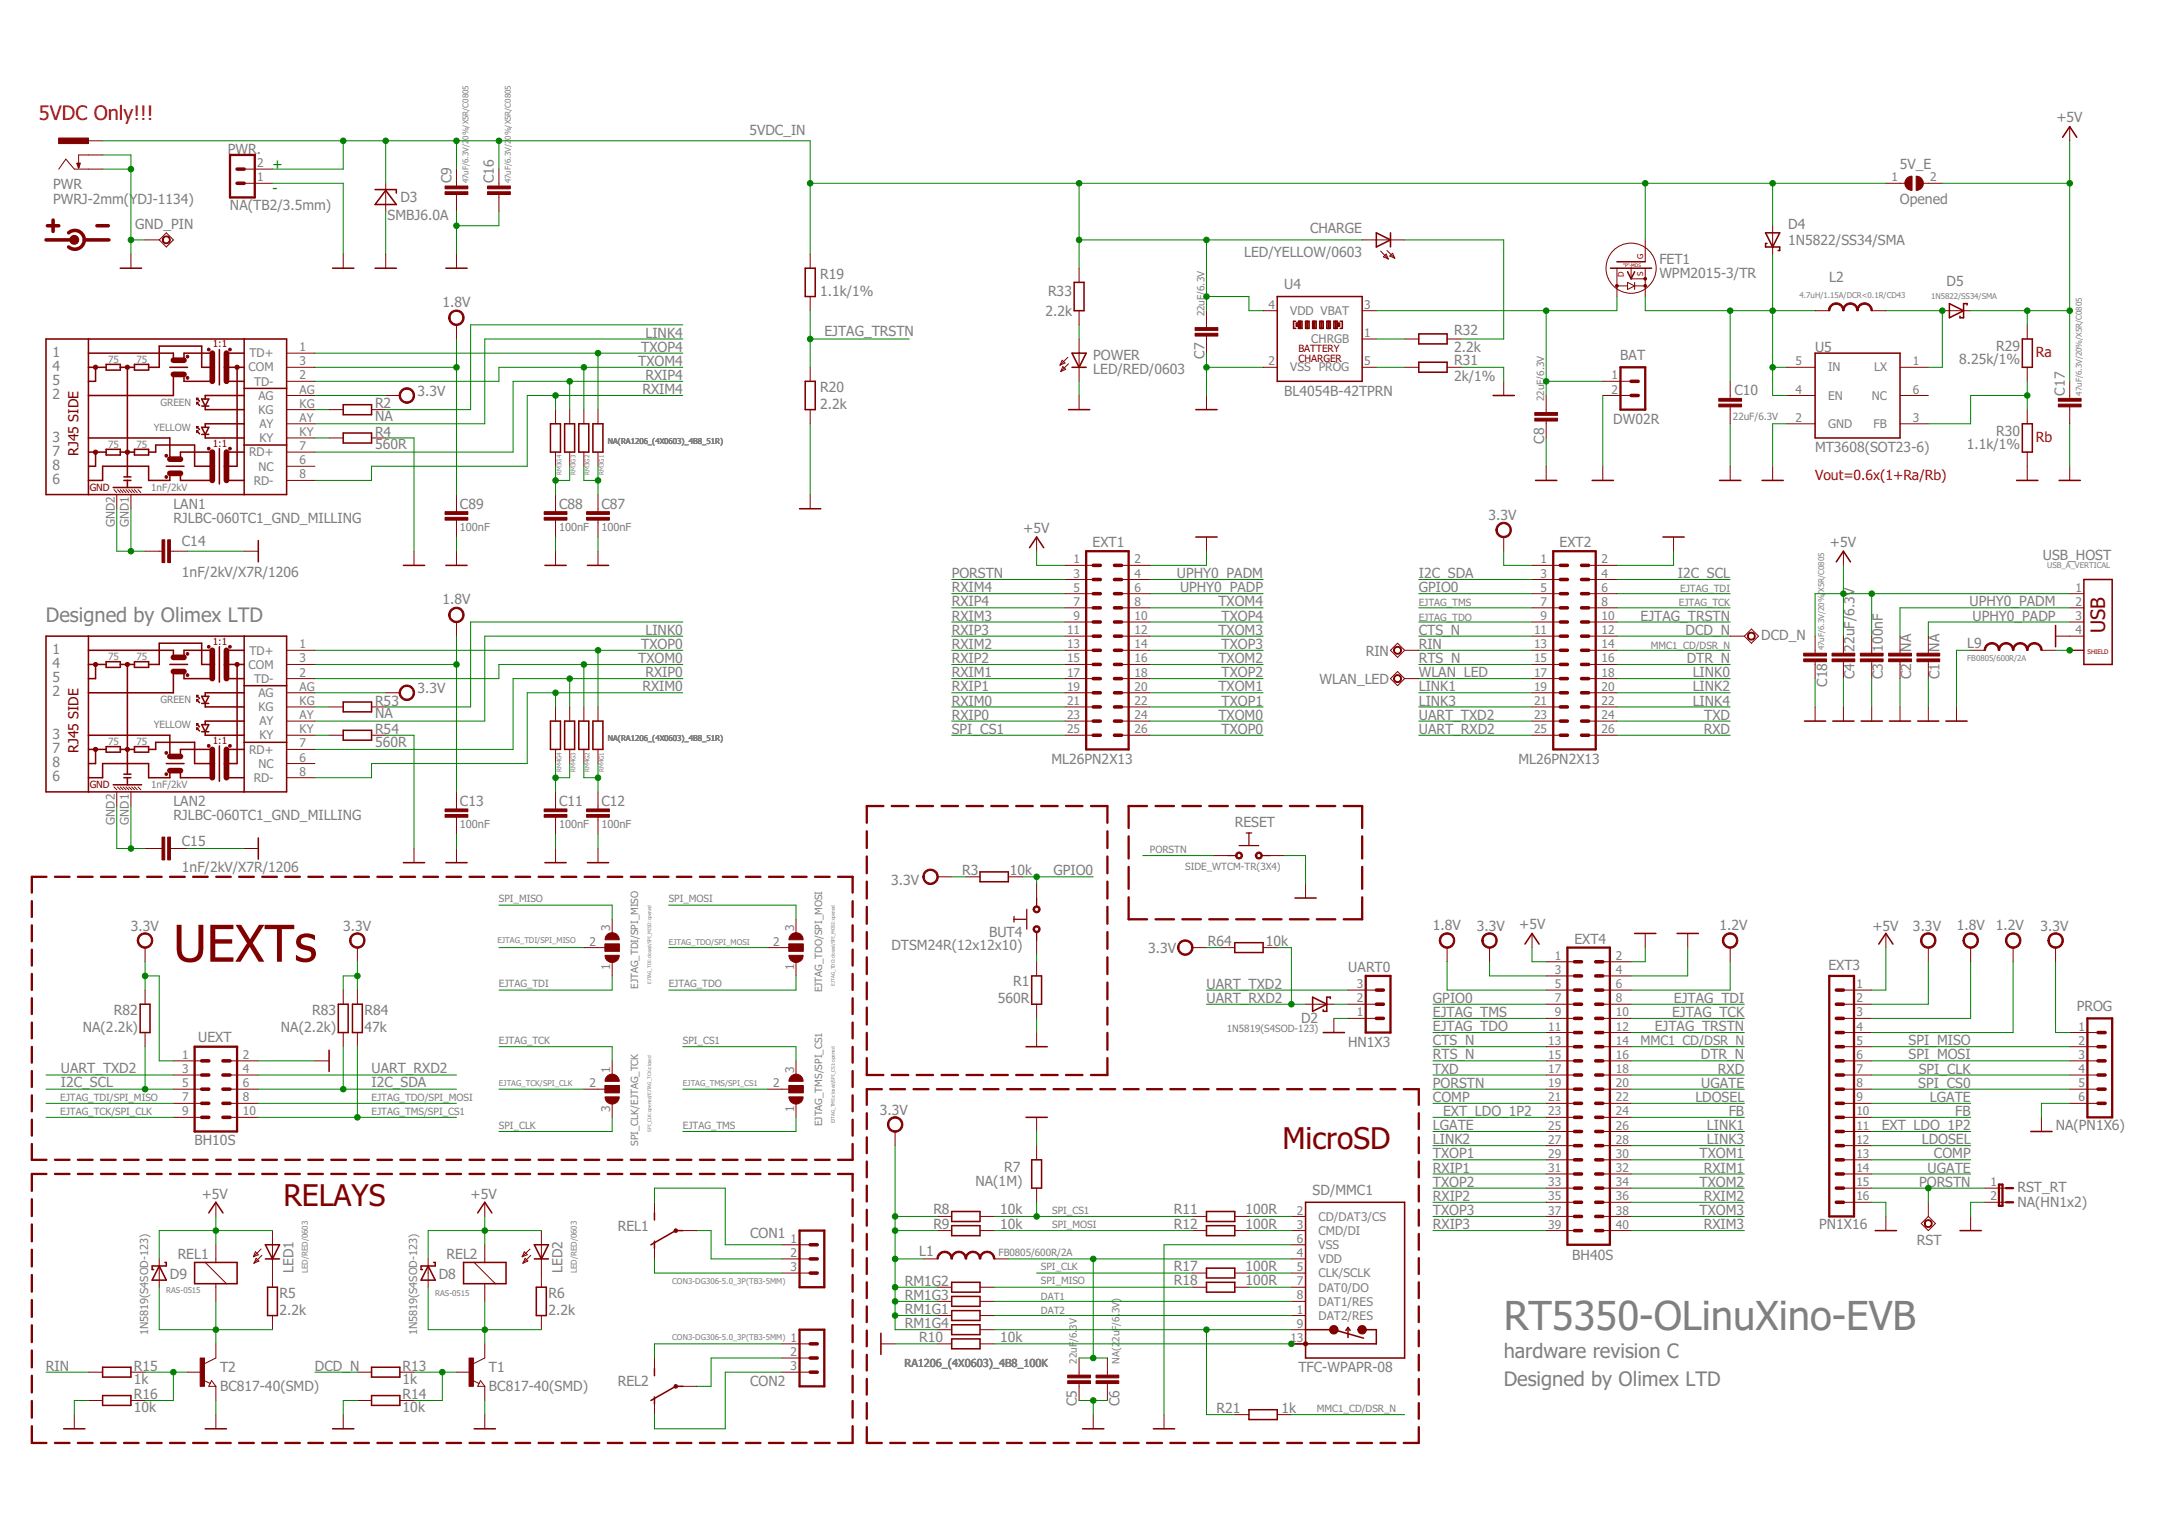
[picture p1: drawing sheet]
<svg xmlns="http://www.w3.org/2000/svg" width="297mm" height="210mm" viewBox="0 0 297 210" stroke-linecap="round" stroke-linejoin="round" font-family="sans-serif">
<defs><g id="words">
<text font-size="7" fill="#800000" x="23.9" y="132.3">UEXTs</text>
<text font-size="5.5" fill="#808080" x="206.9" y="182.9">RT5350-OLinuXino-EVB</text>
<g font-size="4.1" fill="#800000">
<text x="176.4" y="158.1">MicroSD</text>
<text x="39" y="165.9">RELAYS</text>
</g>
<text font-size="2.8" fill="#f00" x="5.4" y="16.4">5VDC Only!!!</text>
<g font-size="2.8" fill="#808080">
<text x="6.3" y="85.6">Designed by Olimex LTD</text>
<text x="206.9" y="186.8">hardware revision C</text>
<text x="206.9" y="190.7">Designed by Olimex LTD</text>
</g>
<text font-size="2.8" fill="#800000" x="289.6" y="87.1" transform="rotate(-90 289.6 87.1)">USB</text>
<g font-size="1.9" fill="#808080">
<text x="282.9" y="16.8">+5V</text>
<text x="31.4" y="21.1">PWR.</text>
<text x="103.1" y="18.6">5VDC_IN</text>
<text x="261.4" y="23.3">5V_E</text>
<text x="7.3" y="28.1">PWRJ-2mm(YDJ-1134)</text>
<text x="7.3" y="26">PWR</text>
<text x="31.6" y="28.9">NA(TB2/3.5mm)</text>
<text x="55.1" y="27.9">D3</text>
<text x="62.1" y="25.2" transform="rotate(-90 62.1 25.2)">C9</text>
<text x="68" y="25.2" transform="rotate(-90 68 25.2)">C16</text>
<text x="261.4" y="28.1">Opened</text>
<text x="18.6" y="31.4">GND_PIN</text>
<text x="53.3" y="30.2">SMBJ6.0A</text>
<text x="171.2" y="35.3">LED/YELLOW/0603</text>
<text x="180.2" y="32">CHARGE</text>
<text x="246" y="33.7">1N5822/SS34/SMA</text>
<text x="246" y="31.5">D4</text>
<text x="112.8" y="40.7">1.1k/1%</text>
<text x="112.8" y="38.3">R19</text>
<text x="144.2" y="40.7">R33</text>
<text x="176.7" y="39.8">U4</text>
<text x="228.3" y="38.2">WPM2015-3/TR</text>
<text x="228.3" y="36.3">FET1</text>
<text x="251.7" y="38.8">L2</text>
<text x="267.8" y="39.3">D5</text>
<text x="60.9" y="42.2">1.8V</text>
<text x="88.8" y="46.4">LINK4</text>
<text x="113.4" y="46.2">EJTAG_TRSTN</text>
<text x="143.8" y="43.4">2.2k</text>
<text x="200.1" y="46.1">R32</text>
<text x="7.2" y="49.1">1</text>
<text x="7.2" y="51">4</text>
<text x="7.2" y="52.9">5</text>
<text x="87.8" y="50.3">TXOM4</text>
<text x="88.2" y="48.4">TXOP4</text>
<text x="88.8" y="52.3">RXIP4</text>
<text x="112.8" y="53.9">R20</text>
<text x="150.4" y="51.5">LED/RED/0603</text>
<text x="150.4" y="49.5">POWER</text>
<text x="165.7" y="49.3" transform="rotate(-90 165.7 49.3)">C7</text>
<text x="200.1" y="52.4">2k/1%</text>
<text x="200.1" y="48.5">2.2k</text>
<text x="200.1" y="50.2">R31</text>
<text x="222.9" y="49.5">BAT</text>
<text x="249.7" y="48.4">U5</text>
<text x="269.5" y="50">8.25k/1%</text>
<text x="274.6" y="48.3">R29</text>
<text x="7.2" y="54.9">2</text>
<text x="51.6" y="57.9">NA</text>
<text x="51.6" y="56.2">R2</text>
<text x="57.4" y="54.4">3.3V</text>
<text x="88.4" y="54.2">RXIM4</text>
<text x="112.8" y="56.2">2.2k</text>
<text x="176.7" y="54.4">BL4054B-42TPRN</text>
<text x="221.9" y="58.3">DW02R</text>
<text x="238.6" y="54.3">C10</text>
<text x="274.6" y="59.9">R30</text>
<text x="284.1" y="54.4" transform="rotate(-90 284.1 54.4)">C17</text>
<text x="7.2" y="60.7">3</text>
<text x="7.2" y="62.7">7</text>
<text x="7.2" y="64.6">8</text>
<text x="51.6" y="61.8">560R</text>
<text x="51.6" y="60.1">R4</text>
<text x="212.4" y="61" transform="rotate(-90 212.4 61)">C8</text>
<text x="249.7" y="62.2">MT3608(SOT23-6)</text>
<text x="270.6" y="61.7">1.1k/1%</text>
<text x="7.2" y="66.6">6</text>
<text x="23.9" y="71.9">RJLBC-060TC1_GND_MILLING</text>
<text x="23.9" y="70">LAN1</text>
<text x="63.3" y="70">C89</text>
<text x="76.9" y="70">C88</text>
<text x="82.8" y="70">C87</text>
<text x="204.8" y="71.5">3.3V</text>
<text x="25" y="75.1">C14</text>
<text x="140.8" y="73.3">+5V</text>
<text x="150.3" y="75.2">EXT1</text>
<text x="214.6" y="75.2">EXT2</text>
<text x="251.8" y="75.2">+5V</text>
<text x="281.1" y="77">USB_HOST</text>
<text x="25" y="79.4">1nF/2kV/X7R/1206</text>
<text x="60.9" y="83.1">1.8V</text>
<text x="130.9" y="83.4">RXIP4</text>
<text x="130.9" y="81.5">RXIM4</text>
<text x="130.9" y="79.5">PORSTN</text>
<text x="161.9" y="79.5">UPHY0_PADM</text>
<text x="162.3" y="81.5">UPHY0_PADP</text>
<text x="167.6" y="83.4">TXOM4</text>
<text x="195.2" y="79.5">I2C_SDA</text>
<text x="195.2" y="81.5">GPIO0</text>
<text x="230.8" y="79.5">I2C_SCL</text>
<text x="271" y="83.4">UPHY0_PADM</text>
<text x="7.2" y="89.9">1</text>
<text x="88.2" y="89.3">TXOP0</text>
<text x="88.8" y="87.3">LINK0</text>
<text x="130.9" y="87.3">RXIP3</text>
<text x="130.9" y="85.4">RXIM3</text>
<text x="130.9" y="89.3">RXIM2</text>
<text x="167.6" y="87.3">TXOM3</text>
<text x="168.1" y="85.4">TXOP4</text>
<text x="168.1" y="89.3">TXOP3</text>
<text x="195.2" y="87.3">CTS_N</text>
<text x="195.2" y="89.3">RIN</text>
<text x="225.7" y="85.4">EJTAG_TRSTN</text>
<text x="231.9" y="87.3">DCD_N</text>
<text x="242.3" y="88.1">DCD_N</text>
<text x="255.2" y="89.6" transform="rotate(-90 255.2 89.6)">22uF/6.3V</text>
<text x="259.1" y="89.6" transform="rotate(-90 259.1 89.6)">100nF</text>
<text x="262.9" y="89.6" transform="rotate(-90 262.9 89.6)">NA</text>
<text x="266.8" y="89.6" transform="rotate(-90 266.8 89.6)">NA</text>
<text x="270.6" y="89.2">L9</text>
<text x="271.4" y="85.4">UPHY0_PADP</text>
<text x="7.2" y="91.9">4</text>
<text x="7.2" y="93.8">5</text>
<text x="7.2" y="95.8">2</text>
<text x="57.4" y="95.3">3.3V</text>
<text x="87.8" y="91.2">TXOM0</text>
<text x="88.4" y="95.1">RXIM0</text>
<text x="88.8" y="93.2">RXIP0</text>
<text x="130.9" y="91.2">RXIP2</text>
<text x="130.9" y="93.2">RXIM1</text>
<text x="130.9" y="95.1">RXIP1</text>
<text x="167.6" y="91.2">TXOM2</text>
<text x="167.6" y="95.1">TXOM1</text>
<text x="168.1" y="93.2">TXOP2</text>
<text x="181.6" y="94.1">WLAN_LED</text>
<text x="187.9" y="90.2">RIN</text>
<text x="195.2" y="95.1">LINK1</text>
<text x="195.2" y="91.2">RTS_N</text>
<text x="195.2" y="93.2">WLAN_LED</text>
<text x="232.1" y="91.2">DTR_N</text>
<text x="232.9" y="95.1">LINK2</text>
<text x="232.9" y="93.2">LINK0</text>
<text x="251.4" y="94.5" transform="rotate(-90 251.4 94.5)">C18</text>
<text x="255.2" y="93.4" transform="rotate(-90 255.2 93.4)">C4</text>
<text x="259.1" y="93.4" transform="rotate(-90 259.1 93.4)">C3</text>
<text x="262.9" y="93.4" transform="rotate(-90 262.9 93.4)">C2</text>
<text x="266.8" y="93.4" transform="rotate(-90 266.8 93.4)">C1</text>
<text x="7.2" y="101.6">3</text>
<text x="51.6" y="98.8">NA</text>
<text x="51.6" y="97">R53</text>
<text x="51.6" y="100.9">R54</text>
<text x="130.9" y="99">RXIP0</text>
<text x="130.9" y="97">RXIM0</text>
<text x="130.9" y="100.9">SPI_CS1</text>
<text x="167.6" y="99">TXOM0</text>
<text x="168.1" y="100.9">TXOP0</text>
<text x="168.1" y="97">TXOP1</text>
<text x="195.2" y="97">LINK3</text>
<text x="195.2" y="100.9">UART_RXD2</text>
<text x="195.2" y="99">UART_TXD2</text>
<text x="232.9" y="97">LINK4</text>
<text x="234.4" y="100.9">RXD</text>
<text x="234.5" y="99">TXD</text>
<text x="7.2" y="103.6">7</text>
<text x="7.2" y="105.5">8</text>
<text x="7.2" y="107.5">6</text>
<text x="51.6" y="102.7">560R</text>
<text x="144.7" y="105">ML26PN2X13</text>
<text x="208.9" y="105">ML26PN2X13</text>
<text x="23.9" y="112.8">RJLBC-060TC1_GND_MILLING</text>
<text x="23.9" y="110.9">LAN2</text>
<text x="63.3" y="110.9">C13</text>
<text x="76.9" y="110.9">C11</text>
<text x="82.8" y="110.9">C12</text>
<text x="169.9" y="113.8">RESET</text>
<text x="25" y="119.9">1nF/2kV/X7R/1206</text>
<text x="25" y="116.4">C15</text>
<text x="122.6" y="121.7">3.3V</text>
<text x="132.4" y="120.4">R3</text>
<text x="138.9" y="120.4">10k</text>
<text x="144.9" y="120.4">GPIO0</text>
<text x="18" y="128.1">3.3V</text>
<text x="47.2" y="128.1">3.3V</text>
<text x="122.6" y="130.7">DTSM24R(12x12x10)</text>
<text x="136.1" y="128.9">BUT4</text>
<text x="158" y="131">3.3V</text>
<text x="166.2" y="130.1">R64</text>
<text x="174.2" y="130.1">10k</text>
<text x="197.1" y="127.9">1.8V</text>
<text x="203.2" y="128">3.3V</text>
<text x="209" y="127.8">+5V</text>
<text x="216.6" y="129.9">EXT4</text>
<text x="236.6" y="127.9">1.2V</text>
<text x="257.6" y="128">+5V</text>
<text x="263.2" y="128">3.3V</text>
<text x="269.2" y="127.9">1.8V</text>
<text x="274.6" y="127.9">1.2V</text>
<text x="280.7" y="128">3.3V</text>
<text x="139.4" y="135.7">R1</text>
<text x="166" y="137.9">UART_RXD2</text>
<text x="166" y="136">UART_TXD2</text>
<text x="185.5" y="133.6">UART0</text>
<text x="197.1" y="137.9">GPIO0</text>
<text x="230.3" y="137.9">EJTAG_TDI</text>
<text x="251.6" y="133.5">EXT3</text>
<text x="11.4" y="141.9">NA(2.2k)</text>
<text x="15.7" y="139.6">R82</text>
<text x="27.3" y="143.4">UEXT</text>
<text x="38.6" y="141.9">NA(2.2k)</text>
<text x="42.9" y="139.6">R83</text>
<text x="50.1" y="141.9">47k</text>
<text x="50.1" y="139.6">R84</text>
<text x="137.3" y="138">560R</text>
<text x="179" y="140.7">D2</text>
<text x="185.5" y="144">HN1X3</text>
<text x="197.1" y="139.9">EJTAG_TMS</text>
<text x="197.1" y="141.8">EJTAG_TDO</text>
<text x="197.1" y="143.8">CTS_N</text>
<text x="227.7" y="141.8">EJTAG_TRSTN</text>
<text x="230.1" y="139.9">EJTAG_TCK</text>
<text x="262.6" y="143.8">SPI_MISO</text>
<text x="285.7" y="139.1">PROG</text>
<text x="8.4" y="149.5">I2C_SCL</text>
<text x="8.4" y="147.6">UART_TXD2</text>
<text x="51.1" y="149.5">I2C_SDA</text>
<text x="51.1" y="147.6">UART_RXD2</text>
<text x="197.1" y="145.7">RTS_N</text>
<text x="197.1" y="147.7">TXD</text>
<text x="197.1" y="149.6">PORSTN</text>
<text x="234" y="145.7">DTR_N</text>
<text x="234.1" y="149.6">UGATE</text>
<text x="236.4" y="147.7">RXD</text>
<text x="262.6" y="145.7">SPI_MOSI</text>
<text x="263.9" y="149.6">SPI_CS0</text>
<text x="264" y="147.7">SPI_CLK</text>
<text x="121.1" y="153.3">3.3V</text>
<text x="197.1" y="155.5">LGATE</text>
<text x="197.1" y="151.6">COMP</text>
<text x="198.5" y="153.5">EXT_LDO_1P2</text>
<text x="233.2" y="151.6">LDOSEL</text>
<text x="234.8" y="155.5">LINK1</text>
<text x="237.8" y="153.5">FB</text>
<text x="258.9" y="155.5">EXT_LDO_1P2</text>
<text x="265.5" y="151.6">LGATE</text>
<text x="269" y="153.5">FB</text>
<text x="282.8" y="155.5">NA(PN1X6)</text>
<text x="26.8" y="157.5">BH10S</text>
<text x="138.1" y="161.2">R7</text>
<text x="197.1" y="157.4">LINK2</text>
<text x="197.1" y="161.3">RXIP1</text>
<text x="197.1" y="159.3">TXOP1</text>
<text x="233.8" y="159.3">TXOM1</text>
<text x="234.4" y="161.3">RXIM1</text>
<text x="234.8" y="157.4">LINK3</text>
<text x="264.4" y="157.4">LDOSEL</text>
<text x="265.2" y="161.3">UGATE</text>
<text x="266.1" y="159.3">COMP</text>
<text x="27.7" y="164.9">+5V</text>
<text x="64.7" y="164.9">+5V</text>
<text x="128.4" y="167">R8</text>
<text x="134.2" y="163.1">NA(1M)</text>
<text x="137.6" y="167">10k</text>
<text x="161.5" y="167">R11</text>
<text x="171.4" y="167">100R</text>
<text x="180.6" y="164.4">SD/MMC1</text>
<text x="197.1" y="167.1">TXOP3</text>
<text x="197.1" y="163.2">TXOP2</text>
<text x="197.1" y="165.2">RXIP2</text>
<text x="233.8" y="167.1">TXOM3</text>
<text x="233.8" y="163.2">TXOM2</text>
<text x="234.4" y="165.2">RXIM2</text>
<text x="264" y="163.2">PORSTN</text>
<text x="277.6" y="166.1">NA(HN1x2)</text>
<text x="277.6" y="164">RST_RT</text>
<text x="24.4" y="173.2">REL1</text>
<text x="61.4" y="173.2">REL2</text>
<text x="85" y="169.3">REL1</text>
<text x="103.2" y="170.3">CON1</text>
<text x="126.5" y="172.8">L1</text>
<text x="128.4" y="169">R9</text>
<text x="137.6" y="169">10k</text>
<text x="161.5" y="169">R12</text>
<text x="171.4" y="169">100R</text>
<text x="197.1" y="169.1">RXIP3</text>
<text x="216.3" y="173.4">BH40S</text>
<text x="234.4" y="169.1">RXIM3</text>
<text x="250.3" y="169.1">PN1X16</text>
<text x="263.7" y="171.2">RST</text>
<text x="23.4" y="176">D9</text>
<text x="38.5" y="178.5">R5</text>
<text x="40.4" y="175.1" transform="rotate(-90 40.4 175.1)">LED1</text>
<text x="60.4" y="176">D8</text>
<text x="75.5" y="178.5">R6</text>
<text x="77.4" y="175.1" transform="rotate(-90 77.4 175.1)">LED2</text>
<text x="124.5" y="176.9">RM1G2</text>
<text x="124.5" y="178.8">RM1G3</text>
<text x="161.5" y="174.8">R17</text>
<text x="161.5" y="176.8">R18</text>
<text x="171.4" y="174.8">100R</text>
<text x="171.4" y="176.8">100R</text>
<text x="38.5" y="180.9">2.2k</text>
<text x="75.5" y="180.9">2.2k</text>
<text x="124.5" y="180.8">RM1G1</text>
<text x="124.5" y="182.7">RM1G4</text>
<text x="126.5" y="184.6">R10</text>
<text x="137.6" y="184.6">10k</text>
<text x="6.3" y="188.6">RIN</text>
<text x="18.4" y="190.3">1k</text>
<text x="18.4" y="188.6">R15</text>
<text x="30.3" y="191.3">BC817-40(SMD)</text>
<text x="30.3" y="188.7">T2</text>
<text x="43.3" y="188.6">DCD_N</text>
<text x="55.4" y="190.3">1k</text>
<text x="55.4" y="188.6">R13</text>
<text x="67.3" y="191.3">BC817-40(SMD)</text>
<text x="67.3" y="188.7">T1</text>
<text x="85" y="190.7">REL2</text>
<text x="103.2" y="190.7">CON2</text>
<text x="178.6" y="188.7">TFC-WPAPR-08</text>
<text x="18.4" y="194.2">10k</text>
<text x="18.4" y="192.4">R16</text>
<text x="55.4" y="194.2">10k</text>
<text x="55.4" y="192.4">R14</text>
<text x="148.2" y="193.4" transform="rotate(-90 148.2 193.4)">C5</text>
<text x="154" y="193.4" transform="rotate(-90 154 193.4)">C6</text>
<text x="167.4" y="194.3">R21</text>
<text x="176.3" y="194.3">1k</text>
</g>
<g font-size="1.9" fill="#008000">
<text x="37.5" y="23.3">+</text>
<text x="37.5" y="26.6">-</text>
</g>
<g font-size="1.9" fill="#f00">
<text x="280.1" y="49.2">Ra</text>
<text x="280.1" y="60.8">Rb</text>
<text x="249.7" y="66.1">Vout=0.6x(1+Ra/Rb)</text>
</g>
<g font-size="1.9" fill="#800000">
<text x="10.8" y="62.7" transform="rotate(-90 10.8 62.7)">RJ45 SIDE</text>
<text x="10.8" y="103.6" transform="rotate(-90 10.8 103.6)">RJ45 SIDE</text>
</g>
<text font-size="1.8" fill="#808080" x="225.7" y="143.8">MMC1_CD/DSR_N</text>
<g font-size="1.7" fill="#808080">
<text x="35.4" y="23">2</text>
<text x="35.4" y="24.9">1</text>
<text x="260.2" y="24.9">1</text>
<text x="265.6" y="24.9">2</text>
<text x="174.5" y="42.5">4</text>
<text x="177.5" y="43.3">VDD VBAT</text>
<text x="180.4" y="47.2">CHRGB</text>
<text x="187.7" y="46.3">1</text>
<text x="187.7" y="42.5">3</text>
<text x="34.2" y="51.1">COM</text>
<text x="34.3" y="49.2">TD+</text>
<text x="34.9" y="53">TD-</text>
<text x="41.2" y="48.3">1</text>
<text x="41.2" y="52.2">2</text>
<text x="41.2" y="50.2">3</text>
<text x="174.5" y="50.2">2</text>
<text x="177.5" y="51.1">VSS PROG</text>
<text x="187.7" y="50.2">5</text>
<text x="221.7" y="52.2">1</text>
<text x="247" y="50.2">5</text>
<text x="251.5" y="51.1">IN</text>
<text x="257.8" y="51.1">LX</text>
<text x="263.2" y="50.2">1</text>
<text x="35.5" y="55">AG</text>
<text x="35.6" y="56.9">KG</text>
<text x="35.7" y="58.9">AY</text>
<text x="41.2" y="54.1">AG</text>
<text x="41.2" y="56.1">KG</text>
<text x="41.2" y="58">AY</text>
<text x="41.2" y="60">KY</text>
<text x="221.7" y="54.1">2</text>
<text x="247" y="58">2</text>
<text x="247" y="54.1">4</text>
<text x="251.5" y="58.9">GND</text>
<text x="251.5" y="55">EN</text>
<text x="257.5" y="55">NC</text>
<text x="257.8" y="58.9">FB</text>
<text x="263.2" y="58">3</text>
<text x="263.2" y="54.1">6</text>
<text x="34.3" y="62.8">RD+</text>
<text x="35.5" y="64.7">NC</text>
<text x="35.7" y="60.8">KY</text>
<text x="41.2" y="61.9">7</text>
<text x="41.2" y="65.8">8</text>
<text x="41.2" y="63.9">6</text>
<text x="34.9" y="66.7">RD-</text>
<text x="15.8" y="72.5" transform="rotate(-90 15.8 72.5)">GND2</text>
<text x="17.7" y="72.5" transform="rotate(-90 17.7 72.5)">GND1</text>
<text x="147.7" y="77.5">1</text>
<text x="156.1" y="77.5">2</text>
<text x="212" y="77.5">1</text>
<text x="220.4" y="77.5">2</text>
<text x="147.7" y="79.4">3</text>
<text x="147.7" y="81.4">5</text>
<text x="147.7" y="83.3">7</text>
<text x="156.1" y="79.4">4</text>
<text x="156.1" y="81.4">6</text>
<text x="156.1" y="83.3">8</text>
<text x="212" y="79.4">3</text>
<text x="212" y="81.4">5</text>
<text x="212" y="83.3">7</text>
<text x="220.4" y="79.4">4</text>
<text x="220.4" y="81.4">6</text>
<text x="220.4" y="83.3">8</text>
<text x="285.5" y="81.4">1</text>
<text x="285.5" y="83.3">2</text>
<text x="41.2" y="89.2">1</text>
<text x="146.8" y="87.2">11</text>
<text x="146.8" y="89.2">13</text>
<text x="147.7" y="85.3">9</text>
<text x="156.1" y="85.3">10</text>
<text x="156.1" y="87.2">12</text>
<text x="156.1" y="89.2">14</text>
<text x="211.1" y="87.2">11</text>
<text x="211.1" y="89.2">13</text>
<text x="212" y="85.3">9</text>
<text x="220.4" y="85.3">10</text>
<text x="220.4" y="87.2">12</text>
<text x="220.4" y="89.2">14</text>
<text x="285.5" y="85.3">3</text>
<text x="285.5" y="87.2">4</text>
<text x="34.2" y="92">COM</text>
<text x="34.3" y="90">TD+</text>
<text x="34.9" y="93.9">TD-</text>
<text x="35.5" y="95.9">AG</text>
<text x="41.2" y="93.1">2</text>
<text x="41.2" y="95">AG</text>
<text x="41.2" y="91.1">3</text>
<text x="146.8" y="91.1">15</text>
<text x="146.8" y="93.1">17</text>
<text x="146.8" y="95">19</text>
<text x="156.1" y="91.1">16</text>
<text x="156.1" y="93.1">18</text>
<text x="156.1" y="95">20</text>
<text x="211.1" y="91.1">15</text>
<text x="211.1" y="93.1">17</text>
<text x="211.1" y="95">19</text>
<text x="220.4" y="91.1">16</text>
<text x="220.4" y="93.1">18</text>
<text x="220.4" y="95">20</text>
<text x="35.6" y="97.8">KG</text>
<text x="35.7" y="99.8">AY</text>
<text x="35.7" y="101.7">KY</text>
<text x="41.2" y="97">KG</text>
<text x="41.2" y="98.9">AY</text>
<text x="41.2" y="100.9">KY</text>
<text x="146.8" y="97">21</text>
<text x="146.8" y="98.9">23</text>
<text x="146.8" y="100.9">25</text>
<text x="156.1" y="97">22</text>
<text x="156.1" y="98.9">24</text>
<text x="156.1" y="100.9">26</text>
<text x="211.1" y="97">21</text>
<text x="211.1" y="98.9">23</text>
<text x="211.1" y="100.9">25</text>
<text x="220.4" y="97">22</text>
<text x="220.4" y="98.9">24</text>
<text x="220.4" y="100.9">26</text>
<text x="34.3" y="103.7">RD+</text>
<text x="34.9" y="107.6">RD-</text>
<text x="35.5" y="105.6">NC</text>
<text x="41.2" y="102.8">7</text>
<text x="41.2" y="106.7">8</text>
<text x="41.2" y="104.8">6</text>
<text x="15.8" y="113.4" transform="rotate(-90 15.8 113.4)">GND2</text>
<text x="17.7" y="113.4" transform="rotate(-90 17.7 113.4)">GND1</text>
<text x="81.1" y="130.1">2</text>
<text x="83.9" y="128.1" transform="rotate(-90 83.9 128.1)">3</text>
<text x="106.4" y="130.1">2</text>
<text x="109.3" y="128.1" transform="rotate(-90 109.3 128.1)">3</text>
<text x="83.9" y="133.5" transform="rotate(-90 83.9 133.5)">1</text>
<text x="109.3" y="133.5" transform="rotate(-90 109.3 133.5)">1</text>
<text x="186.7" y="137.9">2</text>
<text x="186.7" y="135.9">3</text>
<text x="213.9" y="132">1</text>
<text x="213.9" y="134">3</text>
<text x="213.9" y="135.9">5</text>
<text x="213.9" y="137.9">7</text>
<text x="222.3" y="132">2</text>
<text x="222.3" y="134">4</text>
<text x="222.3" y="135.9">6</text>
<text x="222.3" y="137.9">8</text>
<text x="255.4" y="135.9">1</text>
<text x="255.4" y="137.9">2</text>
<text x="186.7" y="139.8">1</text>
<text x="213" y="141.7">11</text>
<text x="213" y="143.7">13</text>
<text x="213.9" y="139.8">9</text>
<text x="222.3" y="139.8">10</text>
<text x="222.3" y="141.7">12</text>
<text x="222.3" y="143.7">14</text>
<text x="255.4" y="139.8">3</text>
<text x="255.4" y="141.7">4</text>
<text x="255.4" y="143.7">5</text>
<text x="286" y="141.7">1</text>
<text x="286" y="143.7">2</text>
<text x="25" y="145.6">1</text>
<text x="25" y="147.6">3</text>
<text x="25" y="149.5">5</text>
<text x="33.4" y="145.6">2</text>
<text x="33.4" y="147.6">4</text>
<text x="33.4" y="149.5">6</text>
<text x="81.1" y="149.5">2</text>
<text x="83.9" y="147.6" transform="rotate(-90 83.9 147.6)">1</text>
<text x="106.4" y="149.5">2</text>
<text x="109.3" y="147.6" transform="rotate(-90 109.3 147.6)">3</text>
<text x="213" y="145.6">15</text>
<text x="213" y="147.6">17</text>
<text x="213" y="149.5">19</text>
<text x="222.3" y="145.6">16</text>
<text x="222.3" y="147.6">18</text>
<text x="222.3" y="149.5">20</text>
<text x="255.4" y="145.6">6</text>
<text x="255.4" y="147.6">7</text>
<text x="255.4" y="149.5">8</text>
<text x="286" y="145.6">3</text>
<text x="286" y="147.6">4</text>
<text x="286" y="149.5">5</text>
<text x="25" y="151.5">7</text>
<text x="25" y="153.4">9</text>
<text x="33.4" y="151.5">8</text>
<text x="33.4" y="153.4">10</text>
<text x="83.9" y="152.9" transform="rotate(-90 83.9 152.9)">3</text>
<text x="109.3" y="152.9" transform="rotate(-90 109.3 152.9)">1</text>
<text x="213" y="151.5">21</text>
<text x="213" y="153.4">23</text>
<text x="213" y="155.4">25</text>
<text x="222.3" y="151.5">22</text>
<text x="222.3" y="153.4">24</text>
<text x="222.3" y="155.4">26</text>
<text x="255.4" y="151.5">9</text>
<text x="255.4" y="153.4">10</text>
<text x="255.4" y="155.4">11</text>
<text x="286" y="151.5">6</text>
<text x="213" y="157.3">27</text>
<text x="213" y="159.3">29</text>
<text x="213" y="161.2">31</text>
<text x="222.3" y="157.3">28</text>
<text x="222.3" y="159.3">30</text>
<text x="222.3" y="161.2">32</text>
<text x="255.4" y="157.3">12</text>
<text x="255.4" y="159.3">13</text>
<text x="255.4" y="161.2">14</text>
<text x="178.4" y="167.1">2</text>
<text x="181.4" y="167.9">CD/DAT3/CS</text>
<text x="213" y="163.2">33</text>
<text x="213" y="165.1">35</text>
<text x="213" y="167.1">37</text>
<text x="222.3" y="163.2">34</text>
<text x="222.3" y="165.1">36</text>
<text x="222.3" y="167.1">38</text>
<text x="255.4" y="163.2">15</text>
<text x="255.4" y="165.1">16</text>
<text x="273.8" y="163.2">1</text>
<text x="273.8" y="165.1">2</text>
<text x="108.8" y="171">1</text>
<text x="108.8" y="172.9">2</text>
<text x="178.4" y="169">3</text>
<text x="178.4" y="171">6</text>
<text x="178.4" y="172.9">4</text>
<text x="181.4" y="169.9">CMD/DI</text>
<text x="181.4" y="171.8">VSS</text>
<text x="181.4" y="173.8">VDD</text>
<text x="213" y="169">39</text>
<text x="222.3" y="169">40</text>
<text x="108.8" y="174.8">3</text>
<text x="178.4" y="174.8">5</text>
<text x="178.4" y="176.8">7</text>
<text x="178.4" y="178.7">8</text>
<text x="181.4" y="175.7">CLK/SCLK</text>
<text x="181.4" y="177.6">DAT0/DO</text>
<text x="181.4" y="179.6">DAT1/RES</text>
<text x="108.8" y="184.6">1</text>
<text x="177.5" y="184.6">13</text>
<text x="178.4" y="180.7">1</text>
<text x="178.4" y="182.6">9</text>
<text x="181.4" y="181.5">DAT2/RES</text>
<text x="108.8" y="186.5">2</text>
<text x="108.8" y="188.5">3</text>
</g>
<g font-size="1.5" fill="#808080">
<text x="63.3" y="73">100nF</text>
<text x="76.9" y="73">100nF</text>
<text x="82.8" y="73">100nF</text>
<text x="63.3" y="113.9">100nF</text>
<text x="76.9" y="113.9">100nF</text>
<text x="82.8" y="113.9">100nF</text>
<text x="20.4" y="183.7" transform="rotate(-90 20.4 183.7)">1N5819(S4SOD-123)</text>
<text x="57.4" y="183.7" transform="rotate(-90 57.4 183.7)">1N5819(S4SOD-123)</text>
<text x="124.4" y="188.1">RA1206_(4X0603)_4B8_100K</text>
</g>
<g font-size="1.4" fill="#800000">
<text x="29.3" y="47.8">1:1</text>
<text x="178.6" y="48.4">BATTERY</text>
<text x="178.6" y="49.7">CHARGER</text>
<text x="29.3" y="61.4">1:1</text>
<text x="12.3" y="67.6">GND</text>
<text x="29.3" y="88.7">1:1</text>
<text x="29.3" y="102.3">1:1</text>
<text x="12.3" y="108.4">GND</text>
</g>
<g font-size="1.4" fill="#808080">
<text x="165.7" y="43.5" transform="rotate(-90 165.7 43.5)">22uF/6.3V</text>
<text x="14.9" y="49.9">75</text>
<text x="18.8" y="49.9">75</text>
<text x="21.2" y="59.3">YELLOW</text>
<text x="22.1" y="55.9">GREEN</text>
<text x="212.4" y="55.2" transform="rotate(-90 212.4 55.2)">22uF/6.3V</text>
<text x="238.4" y="57.8">22uF/6.3V</text>
<text x="14.9" y="61.6">75</text>
<text x="18.8" y="61.6">75</text>
<text x="20.8" y="67.6">1nF/2kV</text>
<text x="195.2" y="83.4">EJTAG_TMS</text>
<text x="231" y="83.4">EJTAG_TCK</text>
<text x="231.2" y="81.5">EJTAG_TDI</text>
<text x="195.2" y="85.4">EJTAG_TDO</text>
<text x="227.1" y="89.3">MMC1_CD/DSR_N</text>
<text x="14.9" y="90.8">75</text>
<text x="18.8" y="90.8">75</text>
<text x="21.2" y="100.2">YELLOW</text>
<text x="22.1" y="96.8">GREEN</text>
<text x="14.9" y="102.5">75</text>
<text x="18.8" y="102.5">75</text>
<text x="20.8" y="108.4">1nF/2kV</text>
<text x="158.2" y="117.3">PORSTN</text>
<text x="163.1" y="119.6">SIDE_WTCM-TR(3X4)</text>
<text x="68.6" y="124.1">SPI_MISO</text>
<text x="92" y="124.1">SPI_MOSI</text>
<text x="68.6" y="135.8">EJTAG_TDI</text>
<text x="87.8" y="136" transform="rotate(-90 87.8 136)">EJTAG_TDI/SPI_MISO</text>
<text x="92" y="135.8">EJTAG_TDO</text>
<text x="113.1" y="136.5" transform="rotate(-90 113.1 136.5)">EJTAG_TDO/SPI_MOSI</text>
<text x="68.6" y="143.6">EJTAG_TCK</text>
<text x="93.9" y="143.6">SPI_CS1</text>
<text x="168.8" y="142">1N5819(S4SOD-123)</text>
<text x="8.3" y="151.5">EJTAG_TDI/SPI_MISO</text>
<text x="8.3" y="153.4">EJTAG_TCK/SPI_CLK</text>
<text x="51.1" y="151.5">EJTAG_TDO/SPI_MOSI</text>
<text x="51.1" y="153.4">EJTAG_TMS/SPI_CS1</text>
<text x="68.6" y="155.3">SPI_CLK</text>
<text x="93.9" y="155.3">EJTAG_TMS</text>
<text x="113.1" y="154.9" transform="rotate(-90 113.1 154.9)">EJTAG_TMS/SPI_CS1</text>
<text x="87.8" y="157.6" transform="rotate(-90 87.8 157.6)">SPI_CLK/EJTAG_TCK</text>
<text x="144.8" y="166.9">SPI_CS1</text>
<text x="137.4" y="172.8">FB0805/600R/2A</text>
<text x="144.8" y="168.9">SPI_MOSI</text>
<text x="143.2" y="176.7">SPI_MISO</text>
<text x="143.2" y="174.7">SPI_CLK</text>
<text x="143.2" y="178.8">DAT1</text>
<text x="143.2" y="180.8">DAT2</text>
<text x="148.2" y="184.6" transform="rotate(-90 148.2 184.6)">/6.3V</text>
<text x="154" y="184.6" transform="rotate(-90 154 184.6)">2uF/6.</text>
<text x="154" y="180.7" transform="rotate(-90 154 180.7)">3V)</text>
<text x="148.2" y="187.6" transform="rotate(-90 148.2 187.6)">22uF</text>
<text x="154" y="187.6" transform="rotate(-90 154 187.6)">NA(2</text>
<text x="181.2" y="194.2">MMC1_CD/DSR_N</text>
</g>
<g font-size="1.1" fill="#808080">
<text x="64.4" y="19.2" transform="rotate(-90 64.4 19.2)">0%/X5R/C0805</text>
<text x="70.3" y="19.2" transform="rotate(-90 70.3 19.2)">0%/X5R/C0805</text>
<text x="64.4" y="25.2" transform="rotate(-90 64.4 25.2)">47uF/6.3V/2</text>
<text x="70.3" y="25.2" transform="rotate(-90 70.3 25.2)">47uF/6.3V/2</text>
<text x="247.6" y="41">4.7uH/1.15A/DCR&lt;0.1R/CD43</text>
<text x="265.7" y="41.1">1N5822/SS34/SMA</text>
<text x="286.4" y="54.4" transform="rotate(-90 286.4 54.4)">47uF/6.3V/20%/X5R/C0805</text>
<text x="83.6" y="61">NA(RA1206_(4X0603)_4B8_51R)</text>
<text x="251" y="81.4" transform="rotate(-90 251 81.4)">X5R/C0805</text>
<text x="281.6" y="78.2">USB_A_VERTICAL</text>
<text x="251" y="89.5" transform="rotate(-90 251 89.5)">47uF/6.3V/20%/</text>
<text x="270.6" y="90.9">FB0805/600R/2A</text>
<text x="83.6" y="101.9">NA(RA1206_(4X0603)_4B8_51R)</text>
<text x="68.4" y="129.8">EJTAG_TDI/SPI_MISO</text>
<text x="92" y="129.9">EJTAG_TDO/SPI_MOSI</text>
<text x="68.6" y="149.4">EJTAG_TCK/SPI_CLK</text>
<text x="93.9" y="149.4">EJTAG_TMS/SPI_CS1</text>
<text x="22.9" y="177.8">RAS-0515</text>
<text x="42.3" y="175.1" transform="rotate(-90 42.3 175.1)">LED/RED/0603</text>
<text x="59.9" y="178.3">RAS-0515</text>
<text x="79.3" y="175.1" transform="rotate(-90 79.3 175.1)">LED/RED/0603</text>
<text x="92.5" y="176.6">CON3-DG306-5.0_3P(TB3-5MM)</text>
<text x="92.5" y="184.4">CON3-DG306-5.0_3P(TB3-5MM)</text>
</g>
<g font-size="1.1" fill="#800000">
<text x="226.1" y="35.7" transform="rotate(-90 226.1 35.7)">G</text>
<text x="223.4" y="38.1" transform="rotate(-90 223.4 38.1)">D</text>
<text x="226.1" y="38" transform="rotate(-90 226.1 38)">S</text>
</g>
<g font-size=".9" fill="#808080">
<text x="77.2" y="65.3" transform="rotate(-90 77.2 65.3)">RM3G4</text>
<text x="79.2" y="65.3" transform="rotate(-90 79.2 65.3)">RM3G3</text>
<text x="81.1" y="65.3" transform="rotate(-90 81.1 65.3)">RM3G2</text>
<text x="83.1" y="65.3" transform="rotate(-90 83.1 65.3)">RM3G1</text>
<text x="77.2" y="106.2" transform="rotate(-90 77.2 106.2)">RM4G4</text>
<text x="79.2" y="106.2" transform="rotate(-90 79.2 106.2)">RM4G3</text>
<text x="81.1" y="106.2" transform="rotate(-90 81.1 106.2)">RM4G2</text>
<text x="83.1" y="106.2" transform="rotate(-90 83.1 106.2)">RM4G1</text>
</g>
<text font-size=".9" fill="#800000" x="287.2" y="89.9">SHIELD</text>
<text font-size=".7" fill="#800000" x="223.3" y="36.7">&quot;P&quot;-MOS</text>
<g font-size=".7" fill="#808080">
<text x="89.6" y="135.4" transform="rotate(-90 89.6 135.4)">EJTAG_TDI:closed/SPI_MISO:opened</text>
<text x="114.9" y="135.6" transform="rotate(-90 114.9 135.6)">EJTAG_TDO:closed/SPI_MOSI:opened</text>
<text x="89.6" y="155.6" transform="rotate(-90 89.6 155.6)">SPI_CLK:opened/EJTAG_TCK:closed</text>
<text x="114.9" y="154.5" transform="rotate(-90 114.9 154.5)">EJTAG_TMS:closed/SPI_CS1:opened</text>
</g>
</g></defs>
<g fill="none" stroke="#800000" stroke-width=".49">
<path d="M6.3 33h3.9M6.5 31.1h1.6M7.3 30.3v1.5M9.4 32a1.3 1.3 0 0 1 1.8 .1 1.3 1.3 0 0 1 0 1.8 1.3 1.3 0 0 1-1.8 .1M11.6 33h3.4M13.3 31.1h1.6M32.6 23.3h1M32.6 25.2h1M224.4 54.4h1M224.4 52.5h1M150.4 79.7h1M150.4 77.8h1"/>
<path d="M153.3 79.7h1M153.3 77.8h1M214.7 79.7h.9M214.7 77.8h.9M217.6 79.7h1M217.6 77.8h1M150.4 85.6h1M150.4 83.6h1M150.4 81.7h1M150.4 87.5h1M150.4 89.5h1M150.4 91.4h1"/>
<path d="M150.4 93.3h1M150.4 95.3h1M150.4 97.2h1M150.4 99.2h1M153.3 85.6h1M153.3 83.6h1M153.3 81.7h1M153.3 87.5h1M153.3 89.5h1M153.3 91.4h1M153.3 93.3h1M153.3 95.3h1"/>
<path d="M153.3 97.2h1M153.3 99.2h1M214.7 85.6h.9M214.7 83.6h.9M214.7 81.7h.9M214.7 87.5h.9M214.7 89.5h.9M214.7 91.4h.9M214.7 93.3h.9M214.7 95.3h.9M214.7 97.2h.9M214.7 99.2h.9"/>
<path d="M217.6 85.6h1M217.6 83.6h1M217.6 81.7h1M217.6 87.5h1M217.6 89.5h1M217.6 91.4h1M217.6 93.3h1M217.6 95.3h1M217.6 97.2h1M217.6 99.2h1M150.4 101.1h1M153.3 101.1h1"/>
<path d="M214.7 101.1h.9M217.6 101.1h1M189.4 136.2h.9M189.4 138.1h.9M216.6 136.2h1M216.6 138.1h1M216.6 134.2h1M216.6 132.3h1M219.5 136.2h1M219.5 138.1h1M219.5 134.2h1M219.5 132.3h1"/>
<path d="M252.6 136.2h1M252.6 138.1h1M27.7 145.9h1M27.7 147.9h1M27.7 149.8h1M27.7 151.8h1M27.7 153.7h1M30.7 145.9h.9M30.7 147.9h.9M30.7 149.8h.9M30.7 151.8h.9M30.7 153.7h.9"/>
<path d="M189.4 140.1h.9M216.6 140.1h1M216.6 144h1M216.6 142h1M216.6 145.9h1M216.6 147.9h1M216.6 149.8h1M216.6 151.8h1M216.6 153.7h1M216.6 159.5h1M216.6 157.6h1M216.6 155.6h1"/>
<path d="M219.5 140.1h1M219.5 144h1M219.5 142h1M219.5 145.9h1M219.5 147.9h1M219.5 149.8h1M219.5 151.8h1M219.5 153.7h1M219.5 159.5h1M219.5 157.6h1M219.5 155.6h1M252.6 140.1h1"/>
<path d="M252.6 144h1M252.6 142h1M252.6 145.9h1M252.6 147.9h1M252.6 149.8h1M252.6 151.8h1M252.6 153.7h1M252.6 159.5h1M252.6 157.6h1M252.6 155.6h1M288.6 144h1M288.6 142h1"/>
<path d="M288.6 145.9h1M288.6 147.9h1M288.6 149.8h1M288.6 151.8h1M111.5 175.1h.9M111.5 173.2h.9M111.5 171.2h.9M216.6 163.4h1M216.6 161.5h1M216.6 165.4h1M216.6 167.3h1M216.6 169.3h1"/>
<path d="M219.5 163.4h1M219.5 161.5h1M219.5 165.4h1M219.5 167.3h1M219.5 169.3h1M252.6 163.4h1M252.6 161.5h1M252.6 165.4h1M111.5 188.7h.9M111.5 186.8h.9M111.5 184.8h.9"/>
</g>
<g fill="none" stroke="#800000" stroke-width=".32">
<path d="M31.6 21.3h3.5v5.9h-3.5zM222.9 50.5h3.5v5.8h-3.5zM149.4 75.8h5.9v27.3h-5.9zM213.7 75.8h5.8v27.3h-5.8zM119.3 114.3v2.3M119.3 117.8v2.3M121.5 110.9h-2.2v2.3M122.7 110.9h2.3M126.1 110.9h2.3M129.5 110.9h2.3M133 110.9h2.2M136.4 110.9h2.3"/>
<path d="M139.8 110.9h2.3M143.2 110.9h2.3M146.7 110.9h2.2M150.1 110.9h2.3v2.3M152.4 114.3v2.3M152.4 117.8v2.3M155.3 115v3.1M155.3 119.2v3.1M157.8 110.9h-2.5v3M159 110.9h2.5M162.7 110.9h2.5M166.4 110.9h2.5"/>
<path d="M170.1 110.9h2.5M173.8 110.9h2.5M177.5 110.9h2.5M181.2 110.9h2.5M184.9 110.9h2.5v3M187.4 115v3.1M187.4 119.2v3.1M4.4 124v2.1M4.4 127.3v2.2M4.4 130.6v2.2M4.4 134v2.2M4.4 137.3v2.2"/>
<path d="M6.4 120.6h-2v2.2M7.6 120.6h2M10.7 120.6h2M13.9 120.6h2M17.1 120.6h2M20.2 120.6h2M23.4 120.6h2M26.6 120.6h2M29.7 120.6h2M32.9 120.6h2M36.1 120.6h2M39.2 120.6h2.1"/>
<path d="M42.4 120.6h2M45.6 120.6h2M48.7 120.6h2.1M51.9 120.6h2M55.1 120.6h2M58.3 120.6h2M61.4 120.6h2M64.6 120.6h2M67.8 120.6h2M70.9 120.6h2M74.1 120.6h2M77.3 120.6h2"/>
<path d="M80.4 120.6h2M83.6 120.6h2M86.8 120.6h2M89.9 120.6h2.1M93.1 120.6h2M96.3 120.6h2M99.4 120.6h2.1M102.6 120.6h2M105.8 120.6h2M109 120.6h2M112.1 120.6h2.1M115.3 120.6h2v2.2"/>
<path d="M117.3 124v2.1M117.3 127.3v2.2M117.3 130.6v2.2M117.3 134v2.2M117.3 137.3v2.2M119.3 121.3v2.3M119.3 124.7v2.4M119.3 128.2v2.3M119.3 131.7v2.3M119.3 135.1v2.4M119.3 138.6v2.3M152.4 121.3v2.3"/>
<path d="M152.4 124.7v2.4M152.4 128.2v2.3M152.4 131.7v2.3M152.4 135.1v2.4M152.4 138.6v2.3M155.3 123.4v3h2.5M159 126.4h2.5M162.7 126.4h2.5M166.4 126.4h2.5M170.1 126.4h2.5M173.8 126.4h2.5M177.5 126.4h2.5"/>
<path d="M181.2 126.4h2.5M187.4 123.4v3h-2.5M187.9 134.2h3.4v7.8h-3.4zM215.6 130.3h5.9v40.9h-5.9zM251.7 134.2h3.4v33.1h-3.4zM4.4 140.7v2.1M4.4 144v2.2M4.4 147.3v2.2M4.4 150.7v2.2M4.4 154v2.2M4.4 157.4v2.1h2M7.6 159.5h2"/>
<path d="M10.7 159.5h2M13.9 159.5h2M17.1 159.5h2M20.2 159.5h2M23.4 159.5h2M26.6 159.5h2M26.8 144h5.8v11.6h-5.8zM29.7 159.5h2M32.9 159.5h2M36.1 159.5h2M39.2 159.5h2.1M42.4 159.5h2"/>
<path d="M45.6 159.5h2M48.7 159.5h2.1M51.9 159.5h2M55.1 159.5h2M58.3 159.5h2M61.4 159.5h2M64.6 159.5h2M67.8 159.5h2M70.9 159.5h2M74.1 159.5h2M77.3 159.5h2M80.4 159.5h2"/>
<path d="M83.6 159.5h2M86.8 159.5h2M89.9 159.5h2.1M93.1 159.5h2M96.3 159.5h2M99.4 159.5h2.1M102.6 159.5h2M105.8 159.5h2M109 159.5h2M112.1 159.5h2.1M117.3 140.7v2.1M117.3 144v2.2"/>
<path d="M117.3 147.3v2.2M117.3 150.7v2.2M117.3 154v2.2M117.3 157.4v2.1h-2M119.3 142.1v2.3M119.3 145.5v2.4h2.2M119.3 153.1v2.2M119.3 156.4v2.2M119.3 159.8v2.1M121.3 149.8h-2v2.2M122.5 149.8h2M122.7 147.9h2.3"/>
<path d="M125.7 149.8h2M126.1 147.9h2.3M128.9 149.8h2.1M129.5 147.9h2.3M132.1 149.8h2.1M133 147.9h2.2M135.3 149.8h2.1M136.4 147.9h2.3M138.5 149.8h2.1M139.8 147.9h2.3M141.8 149.8h2M143.2 147.9h2.3"/>
<path d="M144.9 149.8h2.1M146.7 147.9h2.2M148.2 149.8h2M151.4 149.8h2M152.4 142.1v2.3M152.4 145.5v2.4h-2.3M154.6 149.8h2.1M157.8 149.8h2.1M161 149.8h2.1M164.2 149.8h2.1M167.4 149.8h2.1M170.6 149.8h2.1"/>
<path d="M173.9 149.8h2M177.1 149.8h2M180.3 149.8h2.1M183.5 149.8h2.1M186.7 149.8h2.1M189.9 149.8h2.1M193.1 149.8h2.1v2.2M195.2 153.1v2.2M195.2 156.4v2.2M195.2 159.8v2.1M287.2 140.1h3.4v13.6h-3.4zM4.4 165v2.3"/>
<path d="M4.4 168.4v2.4M4.4 171.9v2.3M4.4 175.4v2.3M4.4 178.8v2.3M6.4 161.5h-2v2.3M7.6 161.5h2M10.7 161.5h2M13.9 161.5h2M17.1 161.5h2M20.2 161.5h2M23.4 161.5h2M26.6 161.5h2"/>
<path d="M29.7 161.5h2M32.9 161.5h2M36.1 161.5h2M39.2 161.5h2.1M42.4 161.5h2M45.6 161.5h2M48.7 161.5h2.1M51.9 161.5h2M55.1 161.5h2M58.3 161.5h2M61.4 161.5h2M64.6 161.5h2"/>
<path d="M67.8 161.5h2M70.9 161.5h2M74.1 161.5h2M77.3 161.5h2M80.4 161.5h2M83.6 161.5h2M86.8 161.5h2M89.9 161.5h2.1M93.1 161.5h2M96.3 161.5h2M99.4 161.5h2.1M102.6 161.5h2"/>
<path d="M105.8 161.5h2M109 161.5h2M110 169.3h3.4v7.8h-3.4zM112.1 161.5h2.1M115.3 161.5h2v2.3M117.3 165v2.3M117.3 168.4v2.4M117.3 171.9v2.3M117.3 175.4v2.3M117.3 178.8v2.3M119.3 163.1v2.2M119.3 166.4v2.2"/>
<path d="M119.3 169.7v2.2M119.3 173.1v2.1M119.3 176.4v2.2M119.3 179.7v2.2M195.2 163.1v2.2M195.2 166.4v2.2M195.2 169.7v2.2M195.2 173.1v2.1M195.2 176.4v2.2M195.2 179.7v2.2M275 162.9h.5v3h-.5zM276 163.4h1"/>
<path d="M276 165.4h1M4.4 182.3v2.3M4.4 185.8v2.3M4.4 189.2v2.3M4.4 192.7v2.3M4.4 196.2v2.3h2M7.6 198.5h2M10.7 198.5h2M13.9 198.5h2M17.1 198.5h2M20.2 198.5h2M23.4 198.5h2"/>
<path d="M26.6 198.5h2M29.7 198.5h2M32.9 198.5h2M36.1 198.5h2M39.2 198.5h2.1M42.4 198.5h2M45.6 198.5h2M48.7 198.5h2.1M51.9 198.5h2M55.1 198.5h2M58.3 198.5h2M61.4 198.5h2"/>
<path d="M64.6 198.5h2M67.8 198.5h2M70.9 198.5h2M74.1 198.5h2M77.3 198.5h2M80.4 198.5h2M83.6 198.5h2M86.8 198.5h2M89.9 198.5h2.1M93.1 198.5h2M96.3 198.5h2M99.4 198.5h2.1"/>
<path d="M102.6 198.5h2M105.8 198.5h2M109 198.5h2M110 182.9h3.4v7.8h-3.4zM112.1 198.5h2.1M117.3 196.2v2.3h-2M117.3 182.3v2.3M117.3 185.8v2.3M117.3 189.2v2.3M117.3 192.7v2.3M119.3 196.3v2.2h2M119.3 183v2.2"/>
<path d="M119.3 186.4v2.1M119.3 189.7v2.1M119.3 193v2.2M122.5 198.5h2M125.7 198.5h2M128.9 198.5h2.1M132.1 198.5h2.1M135.3 198.5h2.1M138.5 198.5h2.1M141.8 198.5h2M144.9 198.5h2.1M148.2 198.5h2"/>
<path d="M151.4 198.5h2M154.6 198.5h2.1M157.8 198.5h2.1M161 198.5h2.1M164.2 198.5h2.1M167.4 198.5h2.1M170.6 198.5h2.1M173.9 198.5h2M177.1 198.5h2M180.3 198.5h2.1M183.5 198.5h2.1M186.7 198.5h2.1"/>
<path d="M189.9 198.5h2.1M195.2 196.3v2.2h-2.1M195.2 183v2.2M195.2 186.4v2.1M195.2 189.7v2.1M195.2 193v2.2"/>
</g>
<g fill="#800000" stroke="#800000" stroke-width=".14">
<path d="M9.8 32.5a.61 .61 0 0 1 1 .2 .61 .61 0 0 1-.4 .9 .61 .61 0 0 1-.8-.6h.5a.16 .16 0 0 1 .2-.2 .16 .16 0 0 1 .1 .3 .16 .16 0 0 1-.3 0v-.1h-.5l.1-.3z" fill-rule="evenodd"/>
<path d="M273.2 88.8a.99 .99 0 0 1 .8-.4v.2a.87 .87 0 0 0-.8 .9h-.2v-.2z" fill-rule="evenodd"/>
<path d="M274 88.4a1.03 1.03 0 0 1 1.1 1.1h-.2a.87 .87 0 0 0-.9-.9z" fill-rule="evenodd"/>
<path d="M275.1 88.8a.99 .99 0 0 1 .9-.4v.2a.87 .87 0 0 0-.9 .9h-.2v-.2z" fill-rule="evenodd"/>
<path d="M276 88.4a1.03 1.03 0 0 1 1.1 1.1h-.2a.87 .87 0 0 0-.9-.9z" fill-rule="evenodd"/>
<path d="M277.1 88.8a.99 .99 0 0 1 .8-.4v.2a.87 .87 0 0 0-.8 .9h-.2v-.2z" fill-rule="evenodd"/>
<path d="M277.9 88.4a1.03 1.03 0 0 1 1.1 1.1h-.2a.87 .87 0 0 0-.9-.9z" fill-rule="evenodd"/>
<path d="M279 88.8a.99 .99 0 0 1 .9-.4v.2a.87 .87 0 0 0-.9 .9h-.2v-.2z" fill-rule="evenodd"/>
<path d="M279.9 88.4a1.06 1.06 0 0 1 1.1 1.1h-.2a.87 .87 0 0 0-.9-.9z" fill-rule="evenodd"/>
<path d="M206.2 72.1a1.07 1.07 0 0 1 1.6 .3 1.07 1.07 0 0 1-.7 1.6 1.07 1.07 0 0 1-1.3-1.1h.2a.88 .88 0 0 1 1.2-.8 .88 .88 0 0 1 .3 1.4 .88 .88 0 0 1-1.5-.3v-.3h-.2l.2-.6z" fill-rule="evenodd"/>
<path d="M31.5 47.9h.3v.3h-.3z" fill-rule="evenodd"/>
<path d="M28.6 47.9h.3v.3h-.3z" fill-rule="evenodd"/>
<path d="M25.7 48.9h.2v.3h-.2z" fill-rule="evenodd"/>
<path d="M25.7 51.8h.2v.3h-.2z" fill-rule="evenodd"/>
<path d="M12.9 62l.2-.1 .3 .1v.4l-.2 .1-.3-.1-.1-.2 .3-.1 .2 .1-.1 .1-.4-.1z" fill-rule="evenodd"/>
<path d="M31.5 61.6h.3v.2h-.3z" fill-rule="evenodd"/>
<path d="M28.6 61.6h.3v.2h-.3z" fill-rule="evenodd"/>
<path d="M22.7 62.5h.3v.3h-.3z" fill-rule="evenodd"/>
<path d="M22.7 65.5h.3v.2h-.3z" fill-rule="evenodd"/>
<path d="M12.9 50.3l.2-.1 .3 .1v.4l-.2 .1-.3-.1-.1-.2 .3-.1 .2 .1-.1 .1-.4-.1z" fill-rule="evenodd"/>
<path d="M17.3 50.3l.1-.1 .4 .1v.4l-.2 .1-.3-.1-.1-.2h.2l.1-.1 .1 .1-.1 .1-.3-.1z" fill-rule="evenodd"/>
<path d="M17.3 62l.1-.1 .4 .1v.4l-.2 .1-.3-.1-.1-.2 .3-.1 .1 .1-.1 .1-.3-.1z" fill-rule="evenodd"/>
<path d="M32.4 50.3l.1-.1 .4 .1v.4l-.2 .1-.3-.1-.1-.2h.4l-.1 .1-.3-.1z" fill-rule="evenodd"/>
<path d="M55.3 53.6a1.07 1.07 0 0 1 1.6 .3 1.07 1.07 0 0 1-.7 1.6 1.07 1.07 0 0 1-1.3-1.1h.2a.87 .87 0 0 1 1.2-.8 .87 .87 0 0 1 .3 1.4 .87 .87 0 0 1-1.5-.3v-.3h-.2l.2-.6z" fill-rule="evenodd"/>
<path d="M31.5 88.8h.3v.3h-.3z" fill-rule="evenodd"/>
<path d="M28.6 88.8h.3v.3h-.3z" fill-rule="evenodd"/>
<path d="M25.7 89.8h.2v.3h-.2z" fill-rule="evenodd"/>
<path d="M25.7 92.7h.2v.3h-.2z" fill-rule="evenodd"/>
<path d="M12.9 102.9l.2-.1 .3 .1v.4l-.2 .1-.3-.1-.1-.2 .3-.1 .2 .1-.1 .1-.4-.1z" fill-rule="evenodd"/>
<path d="M31.5 102.4h.3v.3h-.3z" fill-rule="evenodd"/>
<path d="M28.6 102.4h.3v.3h-.3z" fill-rule="evenodd"/>
<path d="M22.7 103.4h.3v.3h-.3z" fill-rule="evenodd"/>
<path d="M22.7 106.3h.3v.3h-.3z" fill-rule="evenodd"/>
<path d="M12.9 91.2l.2-.1 .3 .1v.4l-.2 .1-.3-.1-.1-.2 .3-.1 .2 .1-.1 .1-.4-.1z" fill-rule="evenodd"/>
<path d="M17.3 91.2l.1-.1 .4 .1v.4l-.2 .1-.3-.1-.1-.2 .3-.1 .1 .1-.1 .1-.3-.1z" fill-rule="evenodd"/>
<path d="M17.3 102.9l.1-.1 .4 .1v.4l-.2 .1-.3-.1-.1-.2 .3-.1 .1 .1-.1 .1-.3-.1z" fill-rule="evenodd"/>
<path d="M32.4 91.2l.1-.1 .4 .1v.4l-.2 .1-.3-.1-.1-.2 .4-.1-.1 .2-.3-.1z" fill-rule="evenodd"/>
<path d="M55.3 94.5a1.07 1.07 0 0 1 1.6 .3 1.07 1.07 0 0 1-.7 1.5 1.07 1.07 0 0 1-1.3-1h.2a.87 .87 0 0 1 1.2-.8 .87 .87 0 0 1 .3 1.4 .87 .87 0 0 1-1.5-.4v-.2h-.2l.2-.6z" fill-rule="evenodd"/>
<path d="M62.1 42.9a1.07 1.07 0 0 1 1.6 .3 1.07 1.07 0 0 1-.7 1.5 1.07 1.07 0 0 1-1.3-1h.2a.87 .87 0 0 1 1.2-.8 .87 .87 0 0 1 .3 1.4 .87 .87 0 0 1-1.4-.4l-.1-.2h-.2l.1-.3z" fill-rule="evenodd"/>
<path d="M62.1 83.8a1.07 1.07 0 0 1 1.6 .3 1.07 1.07 0 0 1-.7 1.5 1.07 1.07 0 0 1-1.3-1h.2a.87 .87 0 0 1 1.2-.8 .87 .87 0 0 1 .3 1.4 .87 .87 0 0 1-1.4-.4l-.1-.2h-.2l.2-.6z" fill-rule="evenodd"/>
<path d="M162.4 129.5a1.08 1.08 0 0 1 1.6 .4 1.08 1.08 0 0 1-.7 1.5 1.08 1.08 0 0 1-1.3-1.1h.2a.88 .88 0 0 1 1.3-.7 .88 .88 0 0 1 .1 1.5 .88 .88 0 0 1-1.4-.5v-.3h-.2l.2-.5z" fill-rule="evenodd"/>
<path d="M22.5 32.6a.55 .55 0 0 1 .9 .1 .55 .55 0 0 1-.4 .8 .55 .55 0 0 1-.7-.5h.2a.43 .43 0 0 1 .6-.4 .43 .43 0 0 1 .1 .7 .43 .43 0 0 1-.7-.2v-.1h-.2z" fill-rule="evenodd"/>
<path d="M270.4 128.5a1.07 1.07 0 0 1 1.7 .3 1.07 1.07 0 0 1-.7 1.6 1.07 1.07 0 0 1-1.3-1h.2a.87 .87 0 0 1 1.2-.9 .87 .87 0 0 1 .2 1.5 .87 .87 0 0 1-1.4-.4v-.2h-.2v-.3z" fill-rule="evenodd"/>
<path d="M276.3 128.5a1.07 1.07 0 0 1 1.6 .3 1.07 1.07 0 0 1-.6 1.6 1.07 1.07 0 0 1-1.4-1h.2a.87 .87 0 0 1 1.2-.9 .87 .87 0 0 1 .3 1.5 .87 .87 0 0 1-1.5-.4v-.2h-.2v-.3z" fill-rule="evenodd"/>
<path d="M264.6 128.5a1.07 1.07 0 0 1 1.6 .3 1.07 1.07 0 0 1-.6 1.6 1.07 1.07 0 0 1-1.4-1h.2a.87 .87 0 0 1 1.2-.9 .87 .87 0 0 1 .3 1.5 .87 .87 0 0 1-1.4-.4l-.1-.2h-.2l.1-.3z" fill-rule="evenodd"/>
<path d="M282.1 128.5a1.07 1.07 0 0 1 1.7 .3 1.07 1.07 0 0 1-.7 1.6 1.07 1.07 0 0 1-1.4-1h.2a.87 .87 0 0 1 1.2-.9 .87 .87 0 0 1 .3 1.5 .87 .87 0 0 1-1.4-.4l-.1-.2h-.2l.1-.3z" fill-rule="evenodd"/>
<path d="M264.9 167.9a.54 .54 0 0 1 .9 .1 .54 .54 0 0 1-.4 .8 .54 .54 0 0 1-.6-.5h.1a.42 .42 0 0 1 .5-.4 .42 .42 0 0 1 .2 .7 .42 .42 0 0 1-.7-.1v-.2h-.1z" fill-rule="evenodd"/>
<path d="M92.8 169.1l.2-.1 .2 .1v.4h-.4z" fill-rule="evenodd"/>
<path d="M92.8 190.5l.2-.1 .2 .1v.4h-.4z" fill-rule="evenodd"/>
<path d="M48.5 128.5a1.07 1.07 0 0 1 1.6 .4 1.07 1.07 0 0 1-.7 1.5 1.07 1.07 0 0 1-1.3-1h.2a.87 .87 0 0 1 1.2-.9 .87 .87 0 0 1 .2 1.5 .87 .87 0 0 1-1.4-.4v-.2h-.2v-.3z" fill-rule="evenodd"/>
<path d="M19.3 128.5a1.07 1.07 0 0 1 1.6 .4 1.07 1.07 0 0 1-.7 1.5 1.07 1.07 0 0 1-1.3-1h.2a.88 .88 0 0 1 1.2-.9 .88 .88 0 0 1 .3 1.5 .88 .88 0 0 1-1.5-.4v-.2h-.2v-.3z" fill-rule="evenodd"/>
<path d="M142.3 127.4a.49 .49 0 0 1 .8 .2 .49 .49 0 0 1-.4 .7 .49 .49 0 0 1-.6-.5h.2a.3 .3 0 0 1 .4-.3 .3 .3 0 0 1 .2 .5 .3 .3 0 0 1-.5-.1l-.1-.1h-.2z" fill-rule="evenodd"/>
<path d="M142.3 124.7a.49 .49 0 0 1 .8 .2 .49 .49 0 0 1-.4 .7 .49 .49 0 0 1-.6-.5h.2a.3 .3 0 0 1 .4-.3 .3 .3 0 0 1 .2 .4 .3 .3 0 0 1-.5 0l-.1-.1h-.2z" fill-rule="evenodd"/>
<path d="M204.2 128.5a1.07 1.07 0 0 1 1.7 .4 1.07 1.07 0 0 1-.7 1.5 1.07 1.07 0 0 1-1.3-1h.1a.88 .88 0 0 1 1.3-.9 .88 .88 0 0 1 .2 1.5 .88 .88 0 0 1-1.4-.4l-.1-.2h-.1v-.3z" fill-rule="evenodd"/>
<path d="M198.4 128.5a1.07 1.07 0 0 1 1.6 .4 1.07 1.07 0 0 1-.7 1.5 1.07 1.07 0 0 1-1.3-1h.2a.88 .88 0 0 1 1.2-.9 .88 .88 0 0 1 .3 1.5 .88 .88 0 0 1-1.5-.4v-.2h-.2l.1-.3z" fill-rule="evenodd"/>
<path d="M237.3 128.5a1.07 1.07 0 0 1 1.7 .4 1.07 1.07 0 0 1-.7 1.5 1.07 1.07 0 0 1-1.3-1h.2a.87 .87 0 0 1 1.2-.9 .87 .87 0 0 1 .2 1.5 .87 .87 0 0 1-1.4-.4v-.2h-.2v-.3z" fill-rule="evenodd"/>
<path d="M127.3 119.8a1.07 1.07 0 0 1 1.7 .3 1.07 1.07 0 0 1-.7 1.5 1.07 1.07 0 0 1-1.3-1h.1a.87 .87 0 0 1 1.2-.8 .87 .87 0 0 1 .3 1.4 .87 .87 0 0 1-1.4-.4l-.1-.2h-.1l.1-.6z" fill-rule="evenodd"/>
<path d="M191.9 89.1a.55 .55 0 0 1 .9 .1 .55 .55 0 0 1-.4 .8 .55 .55 0 0 1-.7-.5h.2a.44 .44 0 0 1 .6-.4 .44 .44 0 0 1 .1 .7 .44 .44 0 0 1-.7-.2v-.1h-.2z" fill-rule="evenodd"/>
<path d="M240.6 87.1a.54 .54 0 0 1 .8 .1 .54 .54 0 0 1-.3 .8 .54 .54 0 0 1-.7-.5h.1a.43 .43 0 0 1 .6-.4 .43 .43 0 0 1 .2 .7 .43 .43 0 0 1-.7-.1l-.1-.2h-.1z" fill-rule="evenodd"/>
<path d="M191.9 93a.55 .55 0 0 1 .9 .1 .55 .55 0 0 1-.4 .8 .55 .55 0 0 1-.7-.6h.2a.44 .44 0 0 1 .6-.3 .44 .44 0 0 1 .1 .7 .44 .44 0 0 1-.7-.2v-.2h-.2z" fill-rule="evenodd"/>
<path d="M187 182.5a.58 .58 0 0 1 .9 .1 .58 .58 0 0 1-.4 .9 .58 .58 0 0 1-.7-.6h.2a.39 .39 0 0 1 .6-.3 .39 .39 0 0 1 .1 .6 .39 .39 0 0 1-.7-.2v-.1h-.2z" fill-rule="evenodd"/>
<path d="M183.1 182.5a.58 .58 0 0 1 .9 .1 .58 .58 0 0 1-.3 .9 .58 .58 0 0 1-.8-.6h.2a.39 .39 0 0 1 .6-.3 .39 .39 0 0 1 .1 .6 .39 .39 0 0 1-.6-.2l-.1-.1h-.2z" fill-rule="evenodd"/>
<path d="M183.2 182.5a.49 .49 0 0 1 .8 .2 .49 .49 0 0 1-.4 .7 .49 .49 0 0 1-.6-.5h.2a.29 .29 0 0 1 .4-.3 .29 .29 0 0 1 .1 .4 .29 .29 0 0 1-.4 0l-.1-.1h-.2z" fill-rule="evenodd"/>
<path d="M183.3 182.7l.1-.1 .3 .1v.4l-.1 .1-.3-.1-.1-.2 .3-.1 .1 .1-.1 .1-.3-.1z" fill-rule="evenodd"/>
<path d="M187.1 182.7a.38 .38 0 0 1 .6-.1 .38 .38 0 0 1-.1 .6 .38 .38 0 0 1-.6-.3h.2a.19 .19 0 0 1 .3-.2 .19 .19 0 0 1 .1 .3 .19 .19 0 0 1-.3 .1l-.1-.2h-.2z" fill-rule="evenodd"/>
<path d="M187.3 182.8h.2v.2h-.2z" fill-rule="evenodd"/>
<path d="M179.4 184.7l.1-.1 .4 .1v.3l-.2 .1-.3-.1-.1-.2h.3h.1l-.1 .2-.3-.2z" fill-rule="evenodd"/>
<path d="M122.4 153.9a1.07 1.07 0 0 1 1.7 .3 1.07 1.07 0 0 1-.7 1.5 1.07 1.07 0 0 1-1.3-1h.2a.87 .87 0 0 1 1.2-.8 .87 .87 0 0 1 .2 1.4 .87 .87 0 0 1-1.4-.4v-.2h-.2v-.3z" fill-rule="evenodd"/>
<path d="M129.1 172.5a.99 .99 0 0 1 .9-.4v.2a.87 .87 0 0 0-.9 .9h-.2v-.2z" fill-rule="evenodd"/>
<path d="M130 172.1a1.06 1.06 0 0 1 1 1.1h-.1a.87 .87 0 0 0-.9-.9z" fill-rule="evenodd"/>
<path d="M131.1 172.5a.99 .99 0 0 1 .8-.4v.2a.87 .87 0 0 0-.9 .9h-.1v-.2z" fill-rule="evenodd"/>
<path d="M131.9 172.1a1.06 1.06 0 0 1 1.1 1.1h-.2a.87 .87 0 0 0-.9-.9z" fill-rule="evenodd"/>
<path d="M133 172.5a.99 .99 0 0 1 .9-.4v.2a.87 .87 0 0 0-.9 .9h-.2v-.2z" fill-rule="evenodd"/>
<path d="M133.9 172.1a1.06 1.06 0 0 1 1 1.1h-.2a.87 .87 0 0 0-.8-.9z" fill-rule="evenodd"/>
<path d="M135 172.5a.99 .99 0 0 1 .8-.4v.2a.87 .87 0 0 0-.9 .9h-.2v-.2z" fill-rule="evenodd"/>
<path d="M135.8 172.1a1.06 1.06 0 0 1 1.1 1.1h-.2a.87 .87 0 0 0-.9-.9z" fill-rule="evenodd"/>
<path d="M251.8 42.1a.95 .95 0 0 1 .8-.4v.1a.87 .87 0 0 0-.8 .9h-.2v-.1z" fill-rule="evenodd"/>
<path d="M252.6 41.7a1.03 1.03 0 0 1 1.1 1h-.2a.87 .87 0 0 0-.9-.9z" fill-rule="evenodd"/>
<path d="M253.7 42.1a.95 .95 0 0 1 .9-.4v.1a.87 .87 0 0 0-.9 .9h-.2v-.1z" fill-rule="evenodd"/>
<path d="M254.6 41.7a1.03 1.03 0 0 1 1.1 1h-.2a.87 .87 0 0 0-.9-.9z" fill-rule="evenodd"/>
<path d="M255.9 41.9l.5-.2h.1v.1a.87 .87 0 0 0-.8 .9h-.2a.99 .99 0 0 1 .4-.8z" fill-rule="evenodd"/>
<path d="M256.5 41.7a1.03 1.03 0 0 1 1.1 1h-.2a.87 .87 0 0 0-.9-.9z" fill-rule="evenodd"/>
<path d="M263.6 24.2a.97 .97 0 0 1 1 1 .97 .97 0 0 1-1 1z" fill-rule="evenodd"/>
<path d="M262.4 24.5l.7-.3v2a.98 .98 0 0 1-1-.6 .98 .98 0 0 1 .3-1.1z" fill-rule="evenodd"/>
<path d="M222.3 39.2h.3v.3h-.3z" fill-rule="evenodd"/>
<path d="M226.2 39.2h.3v.3h-.3z" fill-rule="evenodd"/>
<path d="M226.2 38.2h.3v.3h-.3z" fill-rule="evenodd"/>
<path d="M83.5 128.6a.99 .99 0 0 1 1-.2 .99 .99 0 0 1 .7 .9h-2z" fill-rule="evenodd"/>
<path d="M83.2 131.4h2a.97 .97 0 0 1-1 1 .97 .97 0 0 1-1-1z" fill-rule="evenodd"/>
<path d="M108.8 128.6a.98 .98 0 0 1 1.1-.2 .98 .98 0 0 1 .6 .9h-2z" fill-rule="evenodd"/>
<path d="M108.5 131.4h2a.97 .97 0 0 1-1 1 .97 .97 0 0 1-1-1z" fill-rule="evenodd"/>
<path d="M83.2 150.9h2a.97 .97 0 0 1-1 1 .97 .97 0 0 1-1-1z" fill-rule="evenodd"/>
<path d="M83.5 148.1a.98 .98 0 0 1 1.1-.3 .98 .98 0 0 1 .6 .9h-2z" fill-rule="evenodd"/>
<path d="M108.8 148.1a.97 .97 0 0 1 1.1-.3 .97 .97 0 0 1 .6 .9h-2z" fill-rule="evenodd"/>
<path d="M108.5 150.9h2a.97 .97 0 0 1-1 1 .97 .97 0 0 1-1-1z" fill-rule="evenodd"/>
<path d="M170.2 117.3a.48 .48 0 0 1 .7 .1 .48 .48 0 0 1-.3 .7 .48 .48 0 0 1-.6-.4h.2a.29 .29 0 0 1 .4-.3 .29 .29 0 0 1 .1 .5 .29 .29 0 0 1-.5-.1v-.1h-.2z" fill-rule="evenodd"/>
<path d="M172.9 117.3a.49 .49 0 0 1 .7 .2 .49 .49 0 0 1-.3 .7 .49 .49 0 0 1-.6-.5h.2a.29 .29 0 0 1 .4-.3 .29 .29 0 0 1 .1 .5 .29 .29 0 0 1-.5-.1v-.1h-.2z" fill-rule="evenodd"/>
</g>
<g fill="none" stroke="#800000" stroke-width=".14">
<path d="M12.2 19.4h1.9M284.8 17.4v2M8.1 23.3l1-1.4 1.1 1.4h3.9M14.1 21.3h-3.3v1.8M18 34.9v2M20 33h1.9M21.9 33l1-1 1 1-1 1zM33.6 23.3h3.9M33.6 25.2h3.9M47.2 34.9v2M53.1 25.2v3.9M53.1 34.9v2"/>
<path d="M62.8 23.3v2.3M62.8 26.8v2.3M62.8 34.9v2M68.6 23.3v2.3M68.6 26.8v2.3M111.5 34.9v2M148.5 36.9v1.9M187.4 33h5.9M189.9 34.5l1.1 1.1M190.7 34.9l.3 .7-.7-.3zM190.8 34.5l1.1 1M191.2 35.2l.4-.4 .3 .7z"/>
<path d="M222.5 39.3h1.4M222.5 36.9v3.9M223.9 38.8l1 .5-1 .5zM224.4 36.9v1.5h2M224.9 39.3h1.5M224.9 38.8v1M226.4 33v3M226.4 36.9v3.9M243.9 31.1v3.8M259.5 25.2h2.6M264.6 25.2h2.6M39.4 48.6h3.9"/>
<path d="M39.4 52.5h3.9M39.4 54.4h3.9M39.4 56.3h3.9M39.4 58.3h3.9M39.4 50.5h3.9M45.3 56.3h1.9M51.1 56.3h2M53.1 54.4h1.9M62.8 44.7v1.9M76.4 56.3v2M78.4 56.3v2M80.3 56.3v2"/>
<path d="M82.3 56.3v2M111.5 40.8v1.9M111.5 50.5v2M111.5 56.3v2M146.1 49.6l.4 .3-.7 .3zM146.2 50.4l.4 .4-.7 .3zM146.9 49.1l-1.1 1.1M147 50l-1.1 1.1M148.5 42.7v2M148.5 46.6v5.9M148.5 54.4v1.9M166 42.7v2.4"/>
<path d="M166 46.2v2.4M166 54.4v1.9M173.8 50.5h1.9M173.8 42.7h1.9M187.4 50.5h2M187.4 42.7h2M187.4 46.6h2M193.3 50.5h1.9M193.3 46.6h1.9M199.1 50.5h1.9M199.1 46.6h1.9M206.9 52.5v1.9"/>
<path d="M212.7 54.4v2.3M212.7 57.9v2.3M220.5 52.5h3.9M220.5 54.4h3.9M238 52.5v2.3M238 56v2.3M245.8 54.4h3.9M245.8 58.3h3.9M245.8 50.5h3.9M249.7 42.7h2M257.5 42.7h2M261.4 54.4h3.9"/>
<path d="M261.4 58.3h3.9M261.4 50.5h3.9M267.2 42.7h3.9M278.9 44.7v1.9M278.9 50.5v2M278.9 56.3v2M284.8 52.5v2.3M284.8 56v2.3M15.7 67.4l.4 .4M16.1 68v2M16.2 67.4l.4 .4M16.6 67.4l.3 .4"/>
<path d="M16.9 67.4l.4 .4M17.3 67.4l.4 .4M17.7 67.4l.4 .4M18 68v2M18.1 67.4l.4 .4M18.5 67.4l.4 .4M19 67.4l.4 .4M20 75.8h2.3M23.5 75.8h2.3M33.6 75.8h1.9M39.4 62.2h3.9M39.4 66.1h3.9"/>
<path d="M39.4 60.2h3.9M39.4 64.1h3.9M45.3 60.2h1.9M51.1 60.2h2M57 75.8v2M62.8 68v2.4M62.8 71.5v2.4M62.8 75.8v2M76.4 62.2v1.9M76.4 68v2.4M76.4 71.5v2.4M76.4 75.8v2"/>
<path d="M78.4 62.2v1.9M80.3 62.2v1.9M82.3 62.2v1.9M82.3 68v2.4M82.3 71.5v2.4M82.3 75.8v2M111.5 68v2M142.6 73.9v1.9M146.5 77.8h3.9M146.5 79.7h3.9M154.3 77.8h3.9M154.3 79.7h3.9"/>
<path d="M166 73.9v1.9M206.9 73.9v1.9M210.8 77.8h3.9M210.8 79.7h3.9M212.7 64.1v2M218.6 77.8h3.9M218.6 79.7h3.9M220.5 64.1v2M230.3 73.9v1.9M238 64.1v2M243.9 64.1v2M253.6 75.8v2"/>
<path d="M278.9 62.2v3.9M284.8 64.1v2M39.4 89.5h3.9M39.4 91.4h3.9M39.4 93.3h3.9M39.4 95.3h3.9M39.4 97.2h3.9M39.4 99.2h3.9M45.3 97.2h1.9M51.1 97.2h2M53.1 95.3h1.9M62.8 85.6v1.9"/>
<path d="M76.4 97.2v2M78.4 97.2v2M80.3 97.2v2M82.3 97.2v2M146.5 81.7h3.9M146.5 83.6h3.9M146.5 85.6h3.9M146.5 87.5h3.9M146.5 89.5h3.9M146.5 91.4h3.9M146.5 93.3h3.9M146.5 95.3h3.9"/>
<path d="M146.5 97.2h3.9M146.5 99.2h3.9M154.3 81.7h3.9M154.3 83.6h3.9M154.3 85.6h3.9M154.3 87.5h3.9M154.3 89.5h3.9M154.3 91.4h3.9M154.3 93.3h3.9M154.3 95.3h3.9M154.3 97.2h3.9M154.3 99.2h3.9"/>
<path d="M191.3 89.5l1-1 1 1-1 .9zM191.3 93.3l1-.9 1 .9-1 1zM193.3 89.5h1.9M193.3 93.3h1.9M210.8 81.7h3.9M210.8 83.6h3.9M210.8 85.6h3.9M210.8 87.5h3.9M210.8 89.5h3.9M210.8 91.4h3.9M210.8 93.3h3.9M210.8 95.3h3.9"/>
<path d="M210.8 97.2h3.9M210.8 99.2h3.9M218.6 81.7h3.9M218.6 83.6h3.9M218.6 85.6h3.9M218.6 87.5h3.9M218.6 89.5h3.9M218.6 91.4h3.9M218.6 93.3h3.9M218.6 95.3h3.9M218.6 97.2h3.9M218.6 99.2h3.9"/>
<path d="M238 87.5h2M240 87.5l1-1 .9 1-.9 1zM249.7 87.5v2.4M249.7 91v2.3M249.7 97.2v2M253.6 87.5v2.4M253.6 91v2.3M253.6 97.2v2M257.5 87.5v2.4M257.5 91v2.3M257.5 97.2v2M261.4 87.5v2.4"/>
<path d="M261.4 91v2.3M261.4 97.2v2M265.3 87.5v2.4M265.3 91v2.3M265.3 97.2v2M269.2 97.2v2M271.1 89.5h2M280.9 89.5h1.9M282.8 87.5h3.9M284.8 81.7h1.9M284.8 83.6h1.9M284.8 85.6h1.9"/>
<path d="M284.8 89.5h1.9M15.7 108.2l.4 .4M16.1 108.9v2M16.2 108.2l.4 .4M16.6 108.2l.3 .4M16.9 108.2l.4 .4M17.3 108.2l.4 .4M17.7 108.2l.4 .4M18 108.9v2M18.1 108.2l.4 .4M18.5 108.2l.4 .4M19 108.2l.4 .4"/>
<path d="M20 116.7h2.3M23.5 116.7h2.3M33.6 116.7h1.9M39.4 101.1h3.9M39.4 103.1h3.9M39.4 107h3.9M39.4 105h3.9M45.3 101.1h1.9M51.1 101.1h2M57 116.7v2M62.8 108.9v2.4M62.8 112.4v2.4"/>
<path d="M62.8 116.7v2M76.4 103.1v1.9M76.4 108.9v2.4M76.4 112.4v2.4M76.4 116.7v2M78.4 103.1v1.9M80.3 103.1v1.9M82.3 103.1v1.9M82.3 108.9v2.4M82.3 112.4v2.4M82.3 116.7v2M146.5 101.1h3.9"/>
<path d="M154.3 101.1h3.9M167 117.7h1.9M174.8 117.7h1.9M210.8 101.1h3.9M218.6 101.1h3.9M20 130.3v2M20 136.2v1.9M47.2 136.2v1.9M49.2 130.3v2M49.2 136.2v1.9M80.3 130.3h2.9M83.2 129.9h2v.9h-2z"/>
<path d="M84.2 126.4v2M84.2 132.3v1.9M105.6 130.3h2.9M108.5 129.9h2v.9h-2zM109.5 126.4v2M109.5 132.3v1.9M129 120.6h1.9M132.9 120.6h1.9M138.7 120.6h2M142.6 121.6v1.9M142.6 129.4v1.9M142.6 132.3v1.9"/>
<path d="M142.6 138.1v2M164 130.3h2M167.9 130.3h2M173.8 130.3h1.9M179.6 138.1h3.9M179.6 121.6v1.9M185.5 138.1h3.9M185.5 136.2h3.9M199.1 130.3v2M204.9 130.3v2M210.8 128.4v1.9M212.7 138.1h3.9"/>
<path d="M212.7 136.2h3.9M212.7 132.3h3.9M212.7 134.2h3.9M220.5 138.1h3.9M220.5 136.2h3.9M220.5 132.3h3.9M220.5 134.2h3.9M226.4 128.4v1.9M232.2 128.4v1.9M238 130.3v2M253.6 138.1h3.9M253.6 136.2h3.9"/>
<path d="M259.5 128.4v1.9M265.3 130.3v2M271.1 130.3v2M277 130.3v2M282.8 130.3v2M20 142v2M23.9 145.9h3.8M23.9 147.9h3.8M23.9 149.8h3.8M23.9 151.8h3.8M23.9 153.7h3.8M31.6 145.9h3.9"/>
<path d="M31.6 147.9h3.9M31.6 149.8h3.9M31.6 151.8h3.9M31.6 153.7h3.9M43.3 145.9h2M47.2 142v2M49.2 142v2M80.3 149.8h2.9M83.2 149.3h2v1h-2zM84.2 145.9v2M84.2 151.8v1.9M105.6 149.8h2.9"/>
<path d="M108.5 149.3h2v1h-2zM109.5 145.9v2M109.5 151.8v1.9M123.1 155.6v2M142.6 142v2M142.6 153.7v1.9M142.6 157.6v1.9M183.5 140.1v1.9M185.5 140.1h3.9M212.7 140.1h3.9M212.7 142h3.9M212.7 144h3.9"/>
<path d="M212.7 145.9h3.9M212.7 147.9h3.9M212.7 149.8h3.9M212.7 151.8h3.9M212.7 153.7h3.9M212.7 155.6h3.9M212.7 157.6h3.9M212.7 159.5h3.9M220.5 140.1h3.9M220.5 142h3.9M220.5 144h3.9M220.5 145.9h3.9"/>
<path d="M220.5 147.9h3.9M220.5 149.8h3.9M220.5 151.8h3.9M220.5 153.7h3.9M220.5 155.6h3.9M220.5 157.6h3.9M220.5 159.5h3.9M253.6 140.1h3.9M253.6 142h3.9M253.6 144h3.9M253.6 145.9h3.9M253.6 147.9h3.9"/>
<path d="M253.6 149.8h3.9M253.6 151.8h3.9M253.6 153.7h3.9M253.6 155.6h3.9M253.6 157.6h3.9M253.6 159.5h3.9M280.9 153.7v1.9M284.8 142h3.8M284.8 144h3.8M284.8 145.9h3.8M284.8 147.9h3.8M284.8 149.8h3.8"/>
<path d="M284.8 151.8h3.8M21.9 173.2v3.9M28.2 173.7l3 2.9M29.7 165.4v1.9M29.7 171.2v2.5M29.7 176.6v2.4M35.1 172.2l.4 .4-.6 .3zM35.2 173.1l.4 .4-.7 .3zM35.9 171.8l-1 1.1M36 172.7l-1.1 1.1M37.5 169.3v7.8M58.9 173.2v3.9"/>
<path d="M65.2 173.7l3 2.9M66.7 165.4v1.9M66.7 171.2v2.5M66.7 176.6v2.4M72.1 172.2l.4 .4-.7 .3zM72.2 173.1l.4 .4-.7 .3zM72.9 171.8l-1.1 1.1M73 172.7l-1.1 1.1M74.5 169.3v7.8M90 165.4v1.9M90 171.2v2M93.9 169.3h2"/>
<path d="M107.6 171.2h3.9M107.6 173.2h3.9M107.6 175.1h3.9M127 173.2h2M129 169.3h1.9M129 167.3h1.9M129 177.1h1.9M129 179h1.9M134.8 169.3h2M134.8 167.3h2M134.8 177.1h2M134.8 179h2"/>
<path d="M136.8 173.2h1.9M142.6 163.4v2M164 169.3h2M164 175.1h2M164 167.3h2M164 177.1h2M169.9 169.3h1.9M169.9 175.1h1.9M169.9 167.3h1.9M169.9 177.1h1.9M177.7 169.3h1.9M177.7 171.2h1.9"/>
<path d="M177.7 173.2h1.9M177.7 175.1h1.9M177.7 167.3h1.9M177.7 177.1h1.9M177.7 179h1.9M212.7 161.5h3.9M212.7 163.4h3.9M212.7 165.4h3.9M212.7 169.3h3.9M212.7 167.3h3.9M220.5 161.5h3.9M220.5 163.4h3.9"/>
<path d="M220.5 165.4h3.9M220.5 169.3h3.9M220.5 167.3h3.9M253.6 161.5h3.9M253.6 163.4h3.9M253.6 165.4h3.9M259.5 167.3v2M265.3 165.4v1.9M265.3 167.3l1 1-1 1-1-1zM271.1 167.3v2M273.1 163.4h2.9M273.1 165.4h2.9"/>
<path d="M10.2 194.6v1.9M12.2 188.7h1.9M12.2 192.6h1.9M18 188.7h2M18 192.6h2M25.8 188.7h1.9M28 189.8l.9 .5M29.1 189.9l.6 .8h-1zM29.7 184.8v2l-1.6 .8M29.7 190.7v1.9M29.7 194.6v1.9M37.5 181v1.9"/>
<path d="M47.2 194.6v1.9M49.2 188.7h1.9M49.2 192.6h1.9M55 188.7h2M55 192.6h2M62.8 188.7h1.9M65 189.8l.9 .5M66.1 189.9l.6 .8h-1zM66.7 184.8v2l-1.6 .8M66.7 190.7v1.9M66.7 194.6v1.9M74.5 181v1.9"/>
<path d="M90 186.8v1.9M90 192.6v2M93.9 190.7h2M107.6 184.8h3.9M107.6 186.8h3.9M107.6 188.7h3.9M121.2 184.8h1.9M129 184.8h1.9M129 181h1.9M129 182.9h1.9M134.8 184.8h2M134.8 181h2"/>
<path d="M134.8 182.9h2M148.5 186.8v2.3M148.5 190.3v2.3M150.4 194.6v1.9M152.4 186.8v2.3M152.4 190.3v2.3M160.1 194.6v1.9M169.9 194.6h1.9M175.7 194.6h2M177.7 184.8h1.9M177.7 181h1.9M177.7 182.9h1.9"/>
<circle cx="224.4" cy="36.9" r="3.5"/>
</g>
<g fill="none" stroke="#800000" stroke-width=".21">
<path d="M283.8 18.9l1-1.5 .9 1.5M10.6 22.5h.4l-.2 .6zM16.6 36.9h2.9M45.8 36.9h2.9M51.6 36.9h2.9M51.6 26.1h2.9v.5M53.1 26.2l1.4 1.9h-2.9zM61.3 36.9h3M110.8 36.9h1.4v3.9h-1.4zM147.8 38.8h1.3v3.9h-1.3zM189.4 32l1.9 1-1.9 1zM191.3 32v2"/>
<path d="M221.6 36.9h5.6M222.5 36h3.9M223.9 37.4l.5 1 .5-1M242.9 32h2l-1 2zM243.1 33.5h-.2v.5h2v.5h-.3M6.3 46.6h33.1v21.4h-33.1zM12.2 48.6h11.7v1M12.2 50.5h2.4M12.2 46.6v21.4M13.1 50.5v2h-.9M14.6 50.1h2v.8h-2zM16.6 50.5h1.9"/>
<path d="M17.5 50.5v15.1M18.5 50.1h1.9v.8h-1.9zM20.4 50.5h1.5v-2.9h5.8v2.9h1.5M23.4 50.5h2.4M23.9 51.5v2.9h-11.7M25.3 51.5v1h3.9M27.1 54.8l.4 .4M27.1 54.8v.2M27.1 55.4v.2M27.1 58.7v.2M27.1 59.3v.2M27.1 54.8h.2"/>
<path d="M27.1 55.4l.4 .4M27.1 55.4h.2M27.1 58.7l.4 .4M27.1 58.7h.2M27.1 59.3l.4 .4M27.1 59.3h.2M27.7 54.9h1l-.5 1zM27.7 55.9h1M27.7 58.8h1l-.5 1zM27.7 59.8h1M28.2 59.8v.4h5.4M28.2 55.9v.4h5.4"/>
<path d="M29.2 48.6h-3.9v1M30.2 48.1v4.8M31.2 48.6h2.4M31.2 52.5h2.4M31.2 50.5h2.4M32.6 50.5v13.6h-1.4M33.6 46.6v21.4M33.6 54.4h-5.4v.5M33.6 58.3h-5.4v.5M33.6 53.4h5.8M47.2 55.7h3.9v1.3h-3.9zM47.2 59.6h3.9v1.3h-3.9z"/>
<path d="M75.7 58.3h1.4v3.9h-1.4zM77.7 58.3h1.4v3.9h-1.4zM79.6 58.3h1.4v3.9h-1.4zM81.6 58.3h1.4v3.9h-1.4zM110.8 52.5h1.4v3.8h-1.4zM147 56.3h2.9M147.5 48.6h1.9l-.9 1.9zM147.5 50.5h1.9M164.5 56.3h2.9M175.7 40.8h11.7v11.7h-11.7zM178.3 44.2h-.3v1h.3M178.5 44.5v.4"/>
<path d="M178.6 44.2h.5v1h-.5zM178.6 44.5h-.2v.4h.2M178.8 44.2v1M178.9 44.2v1M179.6 44.2h.5v1h-.5zM179.8 44.2v1M179.9 44.2v1M180.6 44.2h.5v1h-.5zM180.7 44.2v1M180.9 44.2v1M181.6 44.2h.5v1h-.5zM181.8 44.2v1"/>
<path d="M181.9 44.2v1M182.5 44.2h.5v1h-.5zM182.7 44.2v1M182.8 44.2v1M183.5 44.2h.5v1h-.5zM183.7 44.2v1M183.8 44.2v1M184 44.5h.3v.4h-.3M184.2 44.5v.4M184.4 44.2h.3v1h-.3M195.2 49.8h3.9v1.4h-3.9zM195.2 45.9h3.9v1.4h-3.9z"/>
<path d="M205.4 54.4h2.9M249.7 48.6h11.7v11.6h-11.7zM268.2 41.8l2 .9-2 1zM270.6 42v-.2h-.4v1.9h-.5v-.2M278.2 46.6h1.4v3.9h-1.4zM278.2 58.3h1.4v3.9h-1.4zM12.2 62.2h2.4M12.2 60.2h11.2v3M13.1 62.2v1.9h-.9M14.6 61.8h2v.8h-2zM15.6 67.1h3.9M16.6 62.2h1.9"/>
<path d="M17 66.1h1M17 65.6h1M17.5 66.1v1M18.5 61.8h1.9v.8h-1.9zM20.4 62.2h1v-1h5.4v2.9h2.4M22.9 64.1h2.4M23.4 65.1v1h-3v-2h-6.3v2h-1.9M24.8 65.1v1h4.4M29.2 62.2h-4.4v1M30.2 61.7v4.9M31.2 62.2h2.4M31.2 66.1h2.4"/>
<path d="M33.6 61.2h5.8M35.5 74.4v2.9M55.5 77.8h2.9M61.3 77.8h3M75 77.8h2.9M80.8 77.8h2.9M110 70h2.9M141.6 75.3l1-1.4 1 1.4M164.5 73.9h2.9M211.3 66.1h2.9M219.1 66.1h2.9M228.8 73.9h2.9"/>
<path d="M236.6 66.1h2.9M242.4 66.1h2.9M252.6 77.3l1-1.5 1 1.5M277.5 66.1h2.9M283.3 66.1h2.9M286.7 79.7h3.9v11.7h-3.9zM6.3 87.5h33.1v21.4h-33.1zM12.2 91.4h2.4M12.2 89.5h11.7v.9M12.2 87.5v21.4M13.1 91.4v1.9h-.9M14.6 91h2v.8h-2z"/>
<path d="M16.6 91.4h1.9M17.5 91.4v15.1M18.5 91h1.9v.8h-1.9zM20.4 91.4h1.5v-2.9h5.8v2.9h1.5M23.4 91.4h2.4M23.9 92.4v2.9h-11.7M25.3 92.4v.9h3.9M27.1 95.7v.2M27.1 96.3v.2M27.1 99.6v.2M27.1 95.7l.4 .4M27.1 95.7h.2"/>
<path d="M27.1 96.3l.4 .3M27.1 96.3h.2M27.1 99.6l.4 .4M27.1 99.6h.2M27.7 95.8h1l-.5 1zM27.7 96.8h1M27.7 99.7h1l-.5 .9zM28.2 96.8v.4h5.4M29.2 89.5h-3.9v.9M30.2 89v4.8M31.2 91.4h2.4M31.2 89.5h2.4"/>
<path d="M31.2 93.3h2.4M32.6 91.4v13.6h-1.4M33.6 99.2h-5.4v.5M33.6 87.5v21.4M33.6 95.3h-5.4v.5M33.6 94.3h5.8M47.2 96.6h3.9v1.3h-3.9zM75.7 99.2h1.4v3.9h-1.4zM77.7 99.2h1.4v3.9h-1.4zM79.6 99.2h1.4v3.9h-1.4zM81.6 99.2h1.4v3.9h-1.4zM248.3 99.2h2.9"/>
<path d="M252.2 99.2h2.9M256.1 99.2h2.9M259.9 99.2h3M263.8 99.2h2.9M267.7 99.2h2.9M282.8 86v3M12.2 101.1h11.2v3M12.2 103.1h2.4M13.1 103.1v1.9h-.9M14.6 102.7h2v.8h-2zM15.6 107.9h3.9M16.6 103.1h1.9"/>
<path d="M17 107h1M17 106.5h1M17.5 107v.9M18.5 102.7h1.9v.8h-1.9zM20.4 103.1h1v-1h5.4v2.9h2.4M22.9 105h2.4M23.4 106v1h-3v-2h-6.3v2h-1.9M24.8 106v1h4.4M27.1 100.2v.2M27.1 100.2l.4 .3M27.1 100.2h.2M27.7 100.6h1"/>
<path d="M28.2 100.6v.5h5.4M29.2 103.1h-4.4v1M30.2 102.6v4.9M31.2 103.1h2.4M31.2 107h2.4M33.6 102.1h5.8M35.5 115.3v2.9M47.2 100.5h3.9v1.3h-3.9zM55.5 118.7h2.9M61.3 118.7h3M75 118.7h2.9M80.8 118.7h2.9"/>
<path d="M134.8 119.9h3.9v1.4h-3.9zM19.3 138.1h1.3v3.9h-1.3zM46.5 138.1h1.4v3.9h-1.4zM48.5 138.1h1.3v3.9h-1.3zM141.9 134.2h1.4v3.9h-1.4zM169.9 129.7h3.9v1.3h-3.9zM178.2 123.5h2.9M180.6 137.2l1.9 .9-1.9 1zM183 137.4v-.2h-.5v1.9h-.4v-.2M209.8 129.9l1-1.5 1 1.5M224.9 128.4h2.9M230.7 128.4h3"/>
<path d="M258.5 129.9l1-1.5 .9 1.5M45.3 144.5v2.9M141.2 144h2.9M141.2 153.7h2.9M141.9 159.5h1.4v3.9h-1.4zM182.1 142h2.9M279.4 155.6h2.9M21.9 174.1l1 2h-2zM22.7 173.7h.2v.4h-2v.5h.2M26.8 173.7h5.8v2.9h-5.8zM28.7 166.8l1-1.4 1 1.4M36.5 171.2h2l-1 2z"/>
<path d="M36.5 173.2h2M36.8 177.1h1.4v3.9h-1.4zM58.9 174.1l1 2h-2zM59.7 173.7h.2v.4h-2v.5h.2M63.8 173.7h5.8v2.9h-5.8zM65.7 166.8l1-1.4 1 1.4M73.5 173.2h2M73.5 171.2h2l-1 2zM73.8 177.1h1.4v3.9h-1.4zM90 166.8v1M90 170.7v1M93.9 169.3h-.9l-3.4 1.9"/>
<path d="M130.9 166.6h3.9v1.4h-3.9zM130.9 168.6h3.9v1.4h-3.9zM130.9 176.4h3.9v1.3h-3.9zM130.9 178.3h3.9v1.4h-3.9zM166 166.6h3.9v1.4h-3.9zM166 168.6h3.9v1.4h-3.9zM166 174.4h3.9v1.4h-3.9zM166 176.4h3.9v1.3h-3.9zM179.6 165.4h13.7v21.4h-13.7zM258 169.3h2.9M269.7 169.3h2.9M8.8 196.5h2.9"/>
<path d="M14.1 188.1h3.9v1.3h-3.9zM14.1 192h3.9v1.3h-3.9zM28.2 196.5h3M45.8 196.5h2.9M51.1 188.1h3.9v1.3h-3.9zM51.1 192h3.9v1.3h-3.9zM65.2 196.5h3M90 188.3v.9M90 192.2v.9M93.9 190.7h-.9l-3.4 1.9M121.2 183.4v2.9M130.9 180.3h3.9v1.3h-3.9z"/>
<path d="M130.9 182.2h3.9v1.4h-3.9zM130.9 184.2h3.9v1.3h-3.9zM148.9 196.5h3M158.7 196.5h2.9M171.8 193.9h3.9v1.4h-3.9zM179.6 182.9h3.4M183.5 182.9l4.1 1.2M185.5 182.6v1.4M185.5 182.6l.3 .4M185.5 182.6l-.3 .4M187.9 182.9h1.5v1.9h-9.8"/>
</g>
<g fill="#800000" stroke="#800000" stroke-width=".14">
<path d="M263.7 90.6h3.2v.4h-3.2z"/>
<path d="M263.7 89.9h3.2v.3h-3.2z"/>
<path d="M259.8 90.6h3.2v.4h-3.2z"/>
<path d="M259.8 89.9h3.2v.3h-3.2z"/>
<path d="M255.9 90.6h3.2v.4h-3.2z"/>
<path d="M255.9 89.9h3.2v.3h-3.2z"/>
<path d="M252.1 90.6h3.1v.4h-3.1z"/>
<path d="M252.1 89.9h3.1v.3h-3.1z"/>
<path d="M74.9 70.4h3.1v.4h-3.1z"/>
<path d="M74.9 71.2h3.1v.3h-3.1z"/>
<path d="M80.7 70.4h3.1v.4h-3.1z"/>
<path d="M80.7 71.2h3.1v.3h-3.1z"/>
<path d="M61.2 70.4h3.2v.4h-3.2z"/>
<path d="M61.2 71.2h3.2v.3h-3.2z"/>
<path d="M74.9 111.3h3.1v.4h-3.1z"/>
<path d="M74.9 112h3.1v.4h-3.1z"/>
<path d="M80.7 111.3h3.1v.4h-3.1z"/>
<path d="M80.7 112h3.1v.4h-3.1z"/>
<path d="M61.2 111.3h3.2v.4h-3.2z"/>
<path d="M61.2 112h3.2v.4h-3.2z"/>
<path d="M8.1 19h4.1v.7h-4.1z"/>
<path d="M64.5 186.8h.6v3.9h-.6z"/>
<path d="M27.5 186.8h.6v3.9h-.6z"/>
<path d="M146.9 189.9h3.1v.4h-3.1z"/>
<path d="M146.9 189.1h3.1v.4h-3.1z"/>
<path d="M150.8 189.9h3.1v.4h-3.1z"/>
<path d="M150.8 189.1h3.1v.4h-3.1z"/>
<path d="M211.2 57.5h3.1v.4h-3.1z"/>
<path d="M211.2 56.7h3.1v.4h-3.1z"/>
<path d="M236.5 55.6h3.1v.4h-3.1z"/>
<path d="M236.5 54.8h3.1v.4h-3.1z"/>
<path d="M164.4 45.8h3.2v.4h-3.2z"/>
<path d="M164.4 45.1h3.2v.3h-3.2z"/>
<path d="M61.2 26.4h3.2v.4h-3.2z"/>
<path d="M61.2 25.6h3.2v.4h-3.2z"/>
<path d="M67.1 26.4h3.1v.4h-3.1z"/>
<path d="M67.1 25.6h3.1v.4h-3.1z"/>
<path d="M283.2 55.6h3.1v.4h-3.1z"/>
<path d="M283.2 54.8h3.1v.4h-3.1z"/>
<path d="M248.2 90.6h3.1v.4h-3.1z"/>
<path d="M248.2 89.9h3.1v.3h-3.1z"/>
<path d="M23.1 74.3h.4v3.1h-.4z"/>
<path d="M22.3 74.3h.4v3.1h-.4z"/>
<path d="M23.1 115.1h.4v3.2h-.4z"/>
<path d="M22.3 115.1h.4v3.2h-.4z"/>
<path d="M83.2 129.9h2v.9h-2z"/>
<path d="M108.5 129.9h2v.9h-2z"/>
<path d="M83.2 149.3h2v1h-2z"/>
<path d="M108.5 149.3h2v1h-2z"/>
</g>
<g fill="none" stroke="#800000" stroke-width=".78">
<path d="M23.9 49.6h1.4M23.9 51.5h1.4M29.2 48.6v3.9M31.2 48.6v3.9M23.4 63.2h1.4M23.4 65.1h1.4M29.2 62.2v3.9M31.2 62.2v3.9M23.9 90.4h1.4M23.9 92.4h1.4M29.2 89.5v3.8M31.2 89.5v3.8"/>
<path d="M23.4 104.1h1.4M23.4 106h1.4M29.2 103.1v3.9M31.2 103.1v3.9"/>
</g>
<path d="M168.9 117.7h1.2M170.5 116.3h2.7M171.4 114.6h.8M171.8 114.6v1.6M173.6 117.7h1.2M139.5 126.4h1.7M139.5 126v.8M141.3 125.1v2.7M142.6 123.5v1.2M142.6 128.2v1.2" fill="none" stroke="#800000" stroke-width=".17"/>
<g fill="none" stroke="#008000" stroke-width=".14">
<path d="M14.1 19.4h97.4v15.5M47.2 19.4v3.9h-9.7M53.1 19.4v5.8M62.8 19.4v3.9M68.6 19.4v3.9M284.8 19.4v33.1M14.1 21.3h3.9v13.6M14.1 23.3h3.9M18 33h2M37.5 25.2h9.7v9.7M53.1 29.1v5.8M62.8 29.1v5.8"/>
<path d="M68.6 29.1v2h-5.8M111.5 25.2h148M148.5 33h38.9M148.5 25.2v11.7M166 33v9.7M193.3 33h13.6v13.6h-5.9M226.4 25.2v7.8M243.9 34.9v19.5h1.9M243.9 25.2v5.9M267.2 25.2h17.6M43.3 48.6h50.6M43.3 50.5h19.5"/>
<path d="M43.3 54.4h9.8M43.3 56.3h2M62.8 46.6v21.4M76.4 54.4v1.9M78.4 52.5v3.8M80.3 50.5v5.8M82.3 48.6v7.7M93.9 50.5h-25.3v2h-25.3M93.9 52.5h-23.3v9.7h-27.3M93.9 54.4h-21.4v9.7h-21.4v2h-7.8M93.9 46.6h-27.2v11.7h-23.4M93.9 44.7h-29.2v11.6h-11.6"/>
<path d="M111.5 42.7v7.8M111.5 58.3v9.7M111.5 46.6h13.6M148.5 44.7v1.9M148.5 52.5v1.9M166 50.5h7.8M166 48.6v5.8M166 40.8h5.8v1.9h2M189.4 50.5h3.9M189.4 46.6h3.9M201 50.5h5.9v2M212.7 52.5h7.8"/>
<path d="M212.7 42.7v11.7M220.5 54.4v9.7M222.5 40.8v1.9h-33.1M226.4 40.8v1.9h23.3M238 42.7v9.8M238 58.3v5.8M243.9 50.5h1.9M245.8 58.3h-1.9v5.8M259.5 42.7h7.7v7.8h-1.9M271.1 42.7h13.7M278.9 54.4h-7.8v3.9h-5.8M278.9 42.7v2"/>
<path d="M278.9 52.5v3.8M284.8 58.3v5.8M16.1 70v5.8h3.9M18 70v5.8M25.8 75.8h7.8M43.3 60.2h2M53.1 60.2h3.9v15.6M62.8 73.9v1.9M76.4 64.1v3.9M76.4 73.9v1.9M78.4 64.1v2h-2M80.3 64.1v2h2"/>
<path d="M82.3 64.1v3.9M82.3 73.9v1.9M130.9 79.7h15.6M142.6 75.8v2h3.9M158.2 79.7h15.6M166 75.8v2h-7.8M195.2 79.7h15.6M206.9 75.8v2h3.9M212.7 60.2v3.9M222.5 79.7h15.5M230.3 75.8v2h-7.8M253.6 77.8v9.7"/>
<path d="M43.3 89.5h50.6M43.3 91.4h19.5M43.3 97.2h2M43.3 95.3h9.8M62.8 87.5v21.4M76.4 95.3v1.9M78.4 93.3v3.9M80.3 91.4v5.8M82.3 89.5v7.7M93.9 85.6h-29.2v11.6h-11.6M93.9 91.4h-25.3v1.9h-25.3M93.9 93.3h-23.3v9.8h-27.3"/>
<path d="M93.9 95.3h-21.4v9.7h-21.4v2h-7.8M93.9 87.5h-27.2v11.7h-23.4M130.9 85.6h15.6M130.9 83.6h15.6M130.9 81.7h15.6M130.9 89.5h15.6M130.9 99.2h15.6M130.9 91.4h15.6M130.9 93.3h15.6M130.9 97.2h15.6M130.9 95.3h15.6M130.9 87.5h15.6"/>
<path d="M158.2 85.6h15.6M158.2 83.6h15.6M158.2 81.7h15.6M158.2 89.5h15.6M158.2 99.2h15.6M158.2 91.4h15.6M158.2 93.3h15.6M158.2 97.2h15.6M158.2 95.3h15.6M158.2 87.5h15.6M195.2 85.6h15.6M195.2 83.6h15.6"/>
<path d="M195.2 81.7h15.6M195.2 89.5h15.6M195.2 99.2h15.6M195.2 91.4h15.6M195.2 93.3h15.6M195.2 97.2h15.6M195.2 95.3h15.6M195.2 87.5h15.6M222.5 85.6h15.5M222.5 83.6h15.5M222.5 81.7h15.5M222.5 89.5h15.5"/>
<path d="M222.5 99.2h15.5M222.5 91.4h15.5M222.5 93.3h15.5M222.5 97.2h15.5M222.5 95.3h15.5M222.5 87.5h15.5M249.7 93.3v3.9M253.6 93.3v3.9M257.5 81.7v5.8M257.5 93.3v3.9M261.4 93.3v3.9M265.3 93.3v3.9"/>
<path d="M271.1 89.5h-1.9v7.7M282.8 89.5h2M284.8 85.6h-19.5v1.9M284.8 83.6h-23.4v3.9M284.8 81.7h-35.1v5.8M16.1 110.9v5.8h3.9M18 110.9v5.8M25.8 116.7h7.8M43.3 101.1h2M53.1 101.1h3.9v15.6M62.8 114.8v1.9M76.4 105v3.9"/>
<path d="M76.4 114.8v1.9M78.4 105v2h-2M80.3 105v2h2M82.3 105v3.9M82.3 114.8v1.9M130.9 101.1h15.6M157.2 117.7h9.8M158.2 101.1h15.6M176.7 117.7h2.9v3.9M195.2 101.1h15.6M222.5 101.1h15.5M20 132.3v3.9"/>
<path d="M20 134.2h1.9v11.7h2M49.2 134.2h-2v2M49.2 132.3v3.9M68.6 124.5h15.6v1.9M68.6 130.3h11.7M84.2 134.2v2h-15.6M92 124.5h17.5v1.9M92 130.3h13.6M109.5 134.2v2h-17.5M130.9 120.6h2M140.7 120.6h9.7M142.6 120.6v1"/>
<path d="M142.6 131.3v1M166 138.1h13.6M166 136.2h19.5M166 130.3h1.9M175.7 130.3h2v7.8M183.5 138.1h2M197.1 138.1h15.6M199.1 132.3v3.9h13.6M204.9 132.3v1.9h7.8M210.8 130.3v2h1.9M224.4 138.1h15.6M226.4 130.3v2h-2"/>
<path d="M232.2 130.3v3.9h-7.8M238 132.3v3.9h-13.6M259.5 130.3v5.9h-2M265.3 132.3v5.8h-7.8M271.1 132.3v7.8h-13.6M277 132.3v9.7h-19.5M282.8 132.3v9.7h2M6.3 149.8h17.6M6.3 147.9h17.6M6.3 151.8h17.6M6.3 153.7h17.6M20 144v5.8"/>
<path d="M35.5 149.8h27.3M35.5 145.9h7.8M35.5 147.9h27.3M35.5 151.8h27.3M35.5 153.7h27.3M47.2 144v5.8M49.2 144v9.7M68.6 144h15.6v1.9M68.6 149.8h11.7M84.2 153.7v1.9h-15.6M93.9 144h15.6v1.9M93.9 149.8h11.7"/>
<path d="M109.5 153.7v1.9h-15.6M123.1 157.6v25.3h5.9M142.6 140.1v1.9M142.6 155.6v2M183.5 140.1h2M197.1 140.1h15.6M197.1 155.6h15.6M197.1 144h15.6M197.1 142h15.6M197.1 149.8h15.6M197.1 157.6h15.6M197.1 145.9h15.6"/>
<path d="M197.1 147.9h15.6M197.1 159.5h15.6M197.1 151.8h15.6M197.1 153.7h15.6M224.4 140.1h15.6M224.4 155.6h15.6M224.4 144h15.6M224.4 142h15.6M224.4 149.8h15.6M224.4 157.6h15.6M224.4 145.9h15.6M224.4 147.9h15.6"/>
<path d="M224.4 159.5h15.6M224.4 151.8h15.6M224.4 153.7h15.6M257.5 155.6h13.6M257.5 144h27.3M257.5 149.8h27.3M257.5 157.6h13.6M257.5 145.9h27.3M257.5 147.9h27.3M257.5 159.5h13.6M257.5 151.8h13.6M257.5 153.7h13.6"/>
<path d="M284.8 151.8h-3.9v1.9M21.9 177.1v5.8h15.6M29.7 167.3v3.9M29.7 179v5.8M37.5 169.3h-15.6v3.9M58.9 177.1v5.8h15.6M66.7 167.3v3.9M66.7 179v5.8M74.5 169.3h-15.6v3.9M90 165.4v-2h9.8v7.8h7.8M90 173.2v1.9h17.6M95.9 169.3h1.9v3.9h9.8"/>
<path d="M123.1 169.3h5.9M123.1 167.3h5.9M123.1 177.1h5.9M123.1 179h5.9M123.1 173.2h3.9M136.8 169.3h27.2M136.8 167.3h27.2M136.8 177.1h27.2M136.8 179h40.9M138.7 173.2h39M142.6 165.4v1.9M142.6 175.1h21.4"/>
<path d="M150.4 173.2v13.6M171.8 169.3h5.9M171.8 167.3h5.9M171.8 177.1h5.9M171.8 175.1h5.9M177.7 171.2h-17.6v23.4M197.1 163.4h15.6M197.1 169.3h15.6M197.1 167.3h15.6M197.1 165.4h15.6M197.1 161.5h15.6M224.4 163.4h15.6"/>
<path d="M224.4 169.3h15.6M224.4 167.3h15.6M224.4 165.4h15.6M224.4 161.5h15.6M257.5 163.4h15.6M257.5 165.4h2v1.9M257.5 161.5h13.6M265.3 163.4v2M273.1 165.4h-2v1.9M6.3 188.7h5.9M12.2 192.6h-2v2M20 188.7h5.8"/>
<path d="M23.9 188.7v3.9h-3.9M29.7 192.6v2M43.3 188.7h5.9M49.2 192.6h-2v2M57 188.7h5.8M60.9 188.7v3.9h-3.9M66.7 192.6v2M107.6 188.7h-7.8v7.8h-9.8v-1.9M107.6 184.8h-17.6v2M107.6 186.8h-9.8v3.9h-1.9M123.1 184.8h5.9M123.1 181h5.9"/>
<path d="M136.8 184.8h40.9M136.8 181h40.9M136.8 182.9h40.9M148.5 192.6h3.9M148.5 186.8h3.9M150.4 192.6v2M166 182.9v11.7h3.9M177.7 194.6h15.6"/>
</g>
<g fill="#008000" stroke="#008000" stroke-width=".14">
<circle cx="82.3" cy="48.6" r=".38"/>
<circle cx="80.3" cy="50.5" r=".38"/>
<circle cx="78.4" cy="52.5" r=".38"/>
<circle cx="76.4" cy="54.4" r=".38"/>
<circle cx="82.3" cy="89.5" r=".38"/>
<circle cx="80.3" cy="91.4" r=".38"/>
<circle cx="78.4" cy="93.3" r=".38"/>
<circle cx="76.4" cy="95.3" r=".38"/>
<circle cx="111.5" cy="46.6" r=".38"/>
<circle cx="20" cy="149.8" r=".38"/>
<circle cx="47.2" cy="149.8" r=".38"/>
<circle cx="142.6" cy="120.6" r=".38"/>
<circle cx="265.3" cy="163.4" r=".38"/>
<circle cx="177.7" cy="138.1" r=".38"/>
<circle cx="142.6" cy="167.3" r=".38"/>
<circle cx="18" cy="23.3" r=".38"/>
<circle cx="18" cy="33" r=".38"/>
<circle cx="62.8" cy="31.1" r=".38"/>
<circle cx="150.4" cy="192.6" r=".38"/>
<circle cx="166" cy="50.5" r=".38"/>
<circle cx="284.8" cy="89.5" r=".38"/>
<circle cx="257.5" cy="81.7" r=".38"/>
<circle cx="253.6" cy="81.7" r=".38"/>
<circle cx="29.7" cy="169.3" r=".38"/>
<circle cx="66.7" cy="169.3" r=".38"/>
<circle cx="278.9" cy="42.7" r=".38"/>
<circle cx="284.8" cy="42.7" r=".38"/>
<circle cx="284.8" cy="25.2" r=".38"/>
<circle cx="49.2" cy="134.2" r=".38"/>
<circle cx="20" cy="134.2" r=".38"/>
<circle cx="123.1" cy="167.3" r=".38"/>
<circle cx="123.1" cy="169.3" r=".38"/>
<circle cx="123.1" cy="177.1" r=".38"/>
<circle cx="123.1" cy="179" r=".38"/>
<circle cx="123.1" cy="173.2" r=".38"/>
<circle cx="123.1" cy="181" r=".38"/>
<circle cx="76.4" cy="66.1" r=".38"/>
<circle cx="82.3" cy="66.1" r=".38"/>
<circle cx="76.4" cy="107" r=".38"/>
<circle cx="82.3" cy="107" r=".38"/>
<circle cx="62.8" cy="50.5" r=".38"/>
<circle cx="62.8" cy="91.4" r=".38"/>
<circle cx="29.7" cy="182.9" r=".38"/>
<circle cx="66.7" cy="182.9" r=".38"/>
<circle cx="60.9" cy="188.7" r=".38"/>
<circle cx="23.9" cy="188.7" r=".38"/>
<circle cx="177.7" cy="184.8" r=".38"/>
<circle cx="150.4" cy="186.8" r=".38"/>
<circle cx="150.4" cy="173.2" r=".38"/>
<circle cx="166" cy="182.9" r=".38"/>
<circle cx="267.2" cy="42.7" r=".38"/>
<circle cx="278.9" cy="54.4" r=".38"/>
<circle cx="243.9" cy="25.2" r=".38"/>
<circle cx="226.4" cy="25.2" r=".38"/>
<circle cx="111.5" cy="25.2" r=".38"/>
<circle cx="62.8" cy="19.4" r=".38"/>
<circle cx="53.1" cy="19.4" r=".38"/>
<circle cx="47.2" cy="19.4" r=".38"/>
<circle cx="166" cy="40.8" r=".38"/>
<circle cx="166" cy="33" r=".38"/>
<circle cx="148.5" cy="33" r=".38"/>
<circle cx="148.5" cy="25.2" r=".38"/>
<circle cx="68.6" cy="19.4" r=".38"/>
<circle cx="238" cy="42.7" r=".38"/>
<circle cx="243.9" cy="42.7" r=".38"/>
<circle cx="243.9" cy="50.5" r=".38"/>
<circle cx="212.7" cy="52.5" r=".38"/>
<circle cx="212.7" cy="42.7" r=".38"/>
<circle cx="18" cy="116.7" r=".38"/>
<circle cx="18" cy="75.8" r=".38"/>
<circle cx="49.2" cy="153.7" r=".38"/>
</g>
<use href="#words"/>
</svg>
